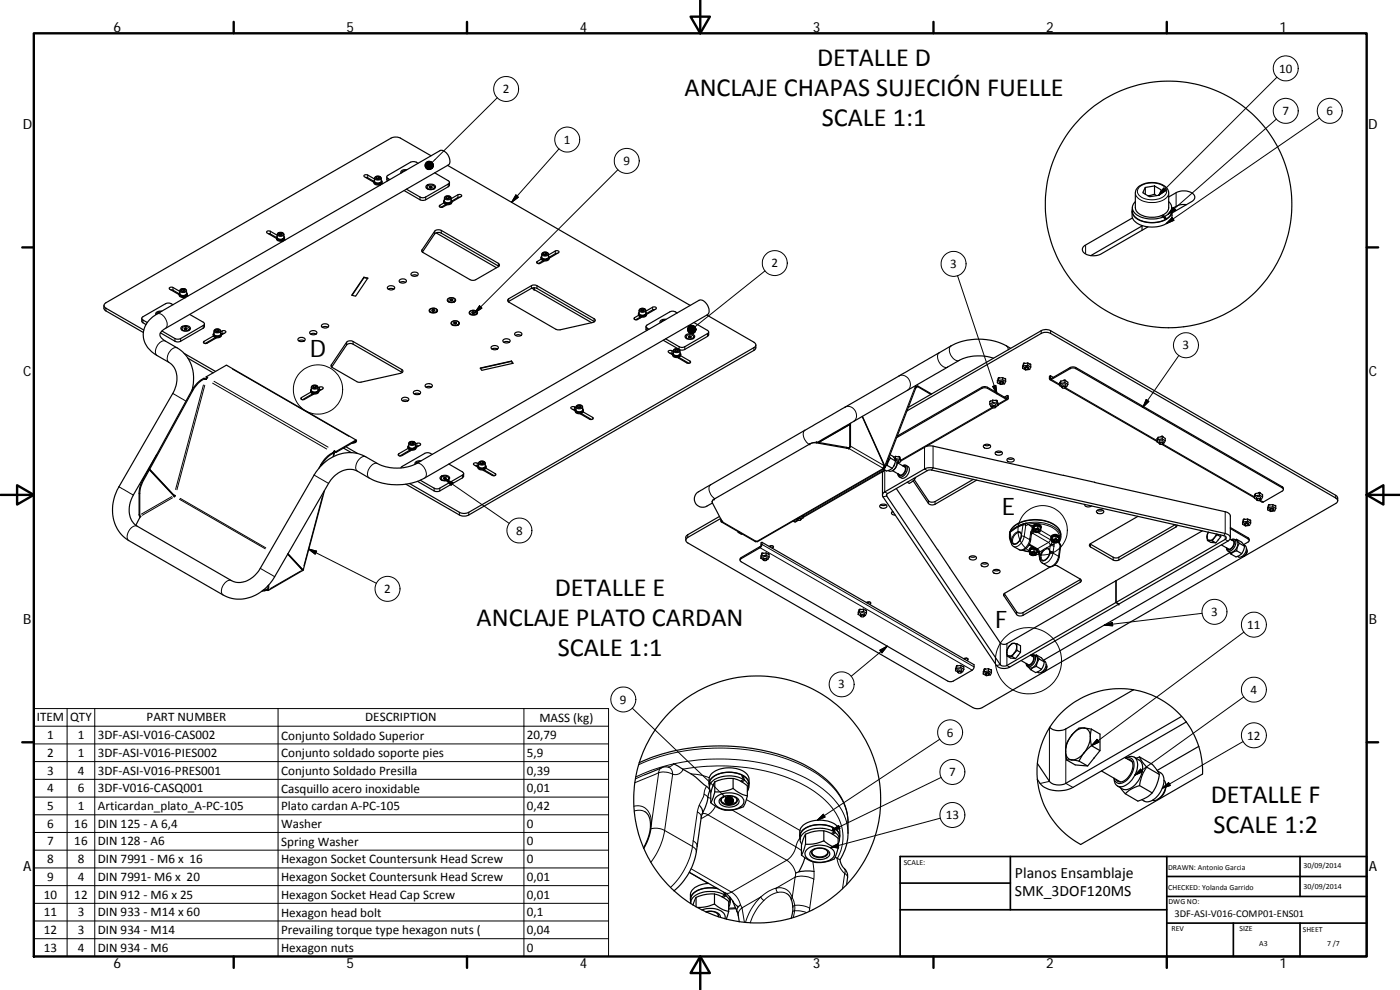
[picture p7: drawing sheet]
<svg xmlns="http://www.w3.org/2000/svg" width="420mm" height="297mm" viewBox="0 0 420 297" stroke-linecap="round" stroke-linejoin="round" font-family="sans-serif">
<defs><g id="words">
<g font-size="7.9">
<text x="245.2" y="19.8">DETALLE D</text>
<text x="205.4" y="28.8">ANCLAJE CHAPAS SUJECIÓN FUELLE</text>
<text x="246.6" y="37.8">SCALE 1:1</text>
<text x="166.5" y="178.9">DETALLE E</text>
<text x="143" y="187.9">ANCLAJE PLATO CARDAN</text>
<text x="167.4" y="196.9">SCALE 1:1</text>
<text x="363.4" y="240.9">DETALLE F</text>
<text x="364.2" y="249.9">SCALE 1:2</text>
</g>
<g font-size="7.2">
<text x="93" y="107.1">D</text>
<text x="300.7" y="154.6">E</text>
<text x="298.7" y="188.3">F</text>
</g>
<g font-size="4.7">
<text x="304.6" y="263.5">Planos Ensamblaje</text>
<text x="304.6" y="268.9">SMK_3DOF120MS</text>
</g>
<g font-size="4.2">
<text x="34" y="9.6">6</text>
<text x="104" y="9.6">5</text>
<text x="174" y="9.6">4</text>
<text x="244" y="9.6">3</text>
<text x="314" y="9.6">2</text>
<text x="384" y="9.6">1</text>
<text x="6.8" y="38.7">D</text>
<text x="410.6" y="38.7">D</text>
<text x="7" y="112.9">C</text>
<text x="410.8" y="112.9">C</text>
<text x="7" y="187.1">B</text>
<text x="410.8" y="187.1">B</text>
<text x="7" y="261.3">A</text>
<text x="410.8" y="261.3">A</text>
<text x="34" y="290.4">6</text>
<text x="104" y="290.4">5</text>
<text x="174" y="290.4">4</text>
<text x="244" y="290.4">3</text>
<text x="314" y="290.4">2</text>
<text x="384" y="290.4">1</text>
</g>
<g font-size="3.9">
<text x="383.9" y="21.8">10</text>
<text x="150.9" y="28">2</text>
<text x="384.9" y="34.5">7</text>
<text x="398.1" y="34.5">6</text>
<text x="169.3" y="43.2">1</text>
<text x="187.1" y="49.6">9</text>
<text x="231.5" y="80.2">2</text>
<text x="285.2" y="80.5">3</text>
<text x="354.9" y="104.8">3</text>
<text x="154.9" y="160.4">8</text>
<text x="115.3" y="177.9">2</text>
<text x="363.5" y="184.8">3</text>
<text x="374.3" y="188.7">11</text>
<text x="251.6" y="206.6">3</text>
<text x="375.3" y="208.2">4</text>
<text x="186.1" y="211.1">9</text>
<text x="11.1" y="216.5">ITEM</text>
<text x="14.1" y="221.8">1</text>
<text x="21.1" y="216.5">QTY</text>
<text x="23.3" y="221.8">1</text>
<text x="29.3" y="221.8">3DF‐ASI‐V016‐CAS002</text>
<text x="44" y="216.5">PART NUMBER</text>
<text x="84.4" y="221.9">Conjunto Soldado Superior</text>
<text x="109.6" y="216.5">DESCRIPTION</text>
<text x="158.1" y="221.8">20,79</text>
<text x="161.9" y="216.6">MASS (kg)</text>
<text x="284.1" y="221">6</text>
<text x="374.3" y="221.9">12</text>
<text x="14.1" y="227.1">2</text>
<text x="23.3" y="227.1">1</text>
<text x="29.3" y="227.1">3DF‐ASI‐V016‐PIES002</text>
<text x="84.4" y="227.2">Conjunto soldado soporte pies</text>
<text x="158.1" y="227.1">5,9</text>
<text x="14.1" y="232.4">3</text>
<text x="23.3" y="232.4">4</text>
<text x="29.3" y="232.4">3DF‐ASI‐V016‐PRES001</text>
<text x="84.4" y="232.5">Conjunto Soldado Presilla</text>
<text x="158.1" y="232.4">0,39</text>
<text x="284.8" y="232.9">7</text>
<text x="14.1" y="237.7">4</text>
<text x="23.3" y="237.7">6</text>
<text x="29.3" y="237.7">3DF‐V016‐CASQ001</text>
<text x="84.4" y="237.8">Casquillo acero inoxidable</text>
<text x="158.1" y="237.7">0,01</text>
<text x="14.1" y="243">5</text>
<text x="23.3" y="243">1</text>
<text x="29.3" y="243.1">Articardan_plato_A‐PC‐105</text>
<text x="84.4" y="243.1">Plato cardan A‐PC‐105</text>
<text x="158.1" y="243.1">0,42</text>
<text x="283.8" y="245.8">13</text>
<text x="14.1" y="248.4">6</text>
<text x="22.3" y="248.4">16</text>
<text x="29.3" y="248.4">DIN 125 ‐ A 6,4</text>
<text x="84.4" y="248.5">Washer</text>
<text x="158.1" y="248.4">0</text>
<text x="14.1" y="253.7">7</text>
<text x="22.3" y="253.7">16</text>
<text x="29.3" y="253.7">DIN 128 ‐ A6</text>
<text x="84.4" y="253.8">Spring Washer</text>
<text x="158.1" y="253.7">0</text>
<text x="14.2" y="259">8</text>
<text x="23.3" y="259">8</text>
<text x="29.3" y="259">DIN 7991 ‐ M6 x 16</text>
<text x="84.4" y="259.1">Hexagon Socket Countersunk Head Screw</text>
<text x="158.1" y="259">0</text>
<text x="13.2" y="269.6">10</text>
<text x="14.2" y="264.3">9</text>
<text x="22.3" y="269.6">12</text>
<text x="23.3" y="264.3">4</text>
<text x="29.3" y="269.6">DIN 912 ‐ M6 x 25</text>
<text x="29.3" y="264.3">DIN 7991‐ M6 x 20</text>
<text x="84.4" y="264.4">Hexagon Socket Countersunk Head Screw</text>
<text x="84.4" y="269.7">Hexagon Socket Head Cap Screw</text>
<text x="158.1" y="264.3">0,01</text>
<text x="158.1" y="269.6">0,01</text>
<text x="13.2" y="274.9">11</text>
<text x="23.3" y="274.9">3</text>
<text x="29.3" y="274.9">DIN 933 ‐ M14 x 60</text>
<text x="84.4" y="275">Hexagon head bolt</text>
<text x="158.1" y="274.9">0,1</text>
<text x="13.2" y="280.2">12</text>
<text x="23.3" y="280.2">3</text>
<text x="29.3" y="280.2">DIN 934 ‐ M14</text>
<text x="84.4" y="280.4">Prevailing torque type hexagon nuts (</text>
<text x="158.1" y="280.2">0,04</text>
<text x="13.2" y="285.6">13</text>
<text x="23.3" y="285.6">4</text>
<text x="29.3" y="285.6">DIN 934 ‐ M6</text>
<text x="84.4" y="285.6">Hexagon nuts</text>
<text x="158.1" y="285.6">0</text>
</g>
<text font-size="3.1" x="352.5" y="275.2">3DF‐ASI‐V016‐COMP01‐ENS01</text>
<g font-size="2.4">
<text x="271.2" y="259.7">SCALE:</text>
<text x="350.6" y="260.9">DRAWN: Antonio Garcia</text>
<text x="391.2" y="260.6">30/09/2014</text>
<text x="350.6" y="267">CHECKED: Yolanda Garrido</text>
<text x="391.2" y="266.6">30/09/2014</text>
<text x="350.7" y="271.4">DWG NO:</text>
<text x="351.6" y="279.3">REV</text>
<text x="372" y="279.4">SIZE</text>
<text x="391" y="279.6">SHEET</text>
<text x="377.9" y="283.8">A3</text>
<text x="398.3" y="283.8">7 /7</text>
</g>
</g></defs>
<g fill="none" stroke="#000" stroke-width=".36">
<path d="M109.7 53.2l.7 .1 1.8 1.1a1.31 1.31 0 0 0 2.3 .5l.1-.5M112.2 54.5a1.33 1.33 0 0 0 2.3 .6l.1-.6M112.2 54.4a1.22 1.22 0 0 0 2 .7l-.1-.2M112.4 54a.75 .75 0 0 0 .1 .9 .75 .75 0 0 0 .9 .1l.7-.1M112.4 53.7l-2-1.2a.55 .55 0 0 0-.8-.1 .55 .55 0 0 0-.2 .7l2.8 1.6M112.5 53.2l.9-.3a.89 .89 0 0 1 1 .6v.9a1.16 1.16 0 0 1-2 0zM113 53.1l1 .2-.2 .3-.5 .1-.5-.2zM113 53.1v.4M113.5 53.5l.2 .1M113.5 53.5l-.4 .1M113.5 53.1v.4M113.7 55.5l.2 .1"/>
<path d="M114 54.8l.1 .1M114 54.8l.2 .1M114.1 54.9l.2 .1M114.1 55.5l-.1 .1M114.2 54.9l.1 .1M114.4 54l.1 .5-.3 .4M114.6 54.4l-.3 .6M114.6 55l.2 .1M116.1 53.1l.2 1.2M121.7 51.2l-.9 .2-.2 .4M122.1 50.9a1.24 1.24 0 0 0-1.8 1M125.5 49a2.15 2.15 0 0 0-2.3-.3l-6.9 4-.2 .6 .9 .6"/>
<path d="M127.9 55.8a1.73 1.73 0 0 1 2.8 .3 1.72 1.72 0 0 1-2.9 0zM128.1 56.2l.3 .5M128.2 55.9a1.37 1.37 0 0 1 2.2 .3 1.3 1.3 0 0 1-2.3-.1zM128.8 56.1l.3-.2 .6 .3-.8 .2zM129.1 56.3v.1M129.1 55.9v.4M129.1 56.3l.3 .1M129.4 46.7l-9.2-5.3a3.2 3.2 0 0 0-2.8 0l-85.6 49.4a.88 .88 0 0 0-.6 .9 .88 .88 0 0 0 .6 .8l11.4 6.5M129.6 56v.3M130.4 56.2l-.2 .5M130.5 51.9l4.2 2.5 .2 .2-.2 .5-6.9 4-.8 .2-.8-.1-4.2-2.4M133.4 59.9a.74 .74 0 0 0 .1 .9 .74 .74 0 0 0 .9 .2l.7-.2"/>
<path d="M133.5 59.1l.9-.3a.83 .83 0 0 1 1 .6v.9a1.12 1.12 0 0 1-2 0zM134 59.1l.5-.1 .4 .2-.1 .3-.6 .1-.4-.2zM134 59.1v.4M134.4 49.6l72.7 42M134.5 59.5l.1 .1M134.5 59.5l-.4 .1M134.5 59v.5M134.9 54.7l-.2 1.2-7.2 4.1h-1.3l-4.9-2.8M135.4 59.6l2-1.2a.63 .63 0 0 1 .7-.1 .63 .63 0 0 1 .4 .6l-2.9 1.7M135.4 59.9l.1 .6-.4 .3M138.1 59.2h-.7l-1.8 1.1M341.7 56a6.8 6.8 0 0 1 8.6 .6l.4 1v4.7a3.7 3.7 0 0 1-3.6 2.8 5.9 5.9 0 0 1-6.2-2.2l-.1-5.3 .2-.7z"/>
<path d="M343.7 56.2l2.8-.4 2 1.2-.7 1.6-2.8 .4-2-1.2zM343.7 56.2v2.1M346.5 58.3l.5 .4M346.5 58.3l-2 .4M346.5 55.8v2.5M350.7 59.1l2.3-1.3a4.4 4.4 0 0 1 5.5 .9 1.42 1.42 0 0 1-.9 1.8l-5.9 3.4M80.5 70.1h.5l2 1.2a1.31 1.31 0 0 0 2.2 .5l.2-.5M83.2 70.9a.74 .74 0 0 0 .1 .9 .74 .74 0 0 0 .9 .1h.8a1.22 1.22 0 0 1-2-.7M83.2 70.6l-2.1-1.2a.54 .54 0 0 0-.7-.2 .54 .54 0 0 0-.2 .7l2.8 1.6M83.4 70l.8-.3a.89 .89 0 0 1 1 .6v.9a1.16 1.16 0 0 1-2 0zM83.8 70l.5-.1 .4 .2-.1 .4h-.6l-.4-.2zM83.8 70v.4"/>
<path d="M84.3 70.4l-.4 .1M84.3 69.9v.5M84.3 70.4l.1 .1M84.4 72.4l.3 .1M84.7 71.7l.4 .2M84.8 72.3v.2M84.8 72.3l.1 .1M84.8 71.7l.2 .1M85 71.8l.1 .1M85.2 70.9l.2 .4-.4 .5M85.4 71.8l.2 .2M85.4 71.4l-.3 .5"/>
<path d="M85.4 71.2a1.18 1.18 0 0 1-.6 1.2 1.18 1.18 0 0 1-1.4-.2l-.3-.2-.1-.6M126.8 75.6l3.7-5.4a1.63 1.63 0 0 1 1.9-.2l17.3 9.9M130.6 69.2a1.89 1.89 0 0 1 1.8-.1l17.2 9.9 .2 .3v.5l-7 4.1-1 .2-.7-.2-14.4-8.4v-.5zM130.9 69.9l18.1 10.4M132.5 62.1l.2 .1M133.2 60.9l-1.3 .8a.6 .6 0 0 0 .3 .6 .6 .6 0 0 0 .7-.2l1.2-.7M133.2 60.4a1.26 1.26 0 0 0 1.2 .8 1.26 1.26 0 0 0 1.2-.8M133.2 60.5a1.3 1.3 0 0 0 2 .5l-.1-.2M133.2 60.3v.2M133.8 61.6v-.2l-1.5 .8M134.9 60.7l.2 .1M135 60.7l.1 .1"/>
<path d="M135.1 60.8l.1 .2M135.6 60.3a1.2 1.2 0 0 1-.7 1.1 1.2 1.2 0 0 1-1.3-.1l-.4-.4v-.4M135.6 60.5l-.4 .5M161.7 79l.2 .1M162.4 77.4a1.25 1.25 0 0 0 1.2 .9 1.25 1.25 0 0 0 1.2-.9M162.4 77.7l-1.2 .8a.38 .38 0 0 0-.1 .5 .38 .38 0 0 0 .5 .1l1.8-.8M162.4 77.1v.3M162.4 77.4a1.35 1.35 0 0 0 2 .5l-.1-.2M162.6 76.8a.76 .76 0 0 0 .1 .9 .76 .76 0 0 0 .9 .1l.7-.1M163 78.5v-.3l-1.5 .9M163.2 75.9l.5-.1 .5 .3-.2 .3-.6 .1-.4-.3zM163.2 75.9v.4"/>
<path d="M163.7 76.3l.2 .1M163.7 76.3l-.4 .1M163.7 75.8v.5M164.2 77.6l.1 .1M164.3 77.7l.2 .1M164.6 76.5l2.1-1.2a.54 .54 0 0 1 .7-.1 .54 .54 0 0 1 .2 .6l-2.8 1.7M164.6 76.8l.2 .4-.5 .5M164.8 77.1l-.3 .7M167.3 76l-.6 .1-1.9 1.1a1.27 1.27 0 0 1-1.2 .8 1.27 1.27 0 0 1-1.2-.8M339.8 63.4v1.3a4.3 4.3 0 0 0 4.2 3.3 7.4 7.4 0 0 0 7.5-2.3l.2-.7v-1.6M339.8 62.7a3.2 3.2 0 0 0 2.8 3.6 8.6 8.6 0 0 0 8.6-1.5l.5-1-.1-1.1M339.8 62.3a3.6 3.6 0 0 0 3.3 4.1 9.6 9.6 0 0 0 6.6-.5l-.5-.8"/>
<path d="M339.9 65.4l-14.1 8.1a1.47 1.47 0 0 0-1 1.6 1.47 1.47 0 0 0 1.3 1.3 5.3 5.3 0 0 0 4.3-.2l14.1-8.1M340.7 60.5a2.54 2.54 0 0 0-.7 2.6 2.54 2.54 0 0 0 1.9 1.8 9.4 9.4 0 0 0 7.3 .2M342.7 67.8l-15.4 8.9M342.7 67.7v1.4M348.5 64.7l.7 .4M348.9 64.5l.7 .4M349.2 65.2l.9 .5M349.6 64.9l.5 .8M350.7 60.5a2.44 2.44 0 0 1-.7 4.2l-.4 .2M351.6 62.3a3.1 3.1 0 0 1-1.5 3.4M351.9 62.5l1.1 .7M356.1 61.4a4.7 4.7 0 0 0-3.1 .5l-1.4 .8"/>
<path d="M31.2 91.7v.9l.4 .6 11.4 6.6M42.6 95.5v1.1l1.2 .8M48.2 93.6l-.9 .3-.3 .4M48.6 93.4a1.27 1.27 0 0 0-1.8 1M51.3 87l.6 .1 1.9 1.1a1.26 1.26 0 0 0 1.2 .8 1.26 1.26 0 0 0 1.1-.8M51.9 91.4a2.09 2.09 0 0 0-2.2-.3l-7.1 4.2 .1 .6 1.5 .9M53.8 88.1v.2M53.8 88.3a1.27 1.27 0 0 0 1.1 1 1.27 1.27 0 0 0 1.3-.7v-.3M53.8 88.3a1.37 1.37 0 0 0 2 .5l-.1-.2M54 87.4l-2.1-1.1a.55 .55 0 0 0-.7-.2 .55 .55 0 0 0-.2 .7l2.8 1.6M54 87.7a.74 .74 0 0 0 .1 .9 .74 .74 0 0 0 .9 .2l.7-.2M54.4 98.2a1.72 1.72 0 0 1 2.8 .4 1.73 1.73 0 0 1-2.9 0z"/>
<path d="M54.6 86.9l.5-.1 .4 .2-.1 .4h-.6l-.4-.2zM54.6 86.9v.4M54.6 98.6l.2 .6M54.7 98.3a1.31 1.31 0 0 1 2.2 .4 1.33 1.33 0 0 1-2.3-.1zM55.1 87.3l-.4 .1M55.1 86.8v.5M55.1 87.3l.1 .1M55.2 89.3l.3 .1M55.3 98.6l.3-.2h.4l.2 .3-.8 .1zM55.5 88.6h.2M55.6 98.8h.3M55.6 98.4v.4"/>
<path d="M55.6 98.8h.1M55.6 88.5l.1 .1M55.7 88.7l.1 .1M55.7 89.3h-.1M55.7 88.6l.1 .2M56 87.7l.1 .6-.4 .3M56 98.4v.3M56.1 88.1l-.3 .7M56.1 88.7l.3 .1M56.9 98.6l-.3 .6M56.9 94.3l4.3 2.5 .2 .3-.2 .4-7.4 4.2-1.3-.1-3.9-2.3M61.4 97.2l-.1 .9-.3 .4-7.2 4.1-1.1-.1-4.6-2.6"/>
<path d="M64.2 99.8a.74 .74 0 0 0 .1 .9 .74 .74 0 0 0 .9 .2l.7-.1M64.3 99.1l.9-.4a.84 .84 0 0 1 1 .6v.9a1.15 1.15 0 0 1-2 0zM64.8 99l1 .1-.2 .4h-.5l-.4-.2zM64.8 99v.4M65.4 99.4l-.5 .1M65.4 98.9v.5M65.4 99.4l.1 .1M66.2 99.6a1.07 1.07 0 0 1 1.5-.2l-.1 .4-1.2 .7M66.2 99.8l.2 .4-.4 .5M93 99.6a1.3 1.3 0 0 1 2.1 .3 1.19 1.19 0 0 1-1.1 .6 1.19 1.19 0 0 1-1-.8zM96.6 97.5a1.31 1.31 0 0 1 2 .3 1.19 1.19 0 0 1-1.1 .6 1.19 1.19 0 0 1-1-.7zM96.7 98.2a1.66 1.66 0 0 1 1.7 0"/>
<path d="M109.2 83.2l1.2 .2-3.7 5.5-1.2-.3zM109.2 83.2v.1M110.4 83.5l-1.2-.2-3.5 5.3M116.4 86.1a1.32 1.32 0 0 1 2.1 .3 1.23 1.23 0 0 1-1.2 .6 1.23 1.23 0 0 1-1-.8zM116.5 86.8a1.66 1.66 0 0 1 1.7 0M120 83.9a1.11 1.11 0 0 1 1.2-.3 1.11 1.11 0 0 1 .7 .9 1.24 1.24 0 0 1-2.1-.3zM120 84.7a1.62 1.62 0 0 1 1.7 0M123.4 82a1.28 1.28 0 0 1 2.1 .3 1.19 1.19 0 0 1-1.1 .6 1.19 1.19 0 0 1-1.1-.8zM123.6 82.7a1.62 1.62 0 0 1 1.7 0M128.9 93.1l.3 .6M129 92.9a1.3 1.3 0 0 1 2.2 .3 1.3 1.3 0 0 1-2.3-.2zM129.1 92.7a1.42 1.42 0 0 1 2.2 .6 1.48 1.48 0 0 1-2.5-.1z"/>
<path d="M129.6 93l.3-.1 .5 .1 .1 .2-.8 .1zM129.9 93.3h.1M129.9 92.9v.4M129.9 93.3l.3 .1M130.4 93v.3M131.2 93.1l-.3 .6M134.4 89.7a1.5 1.5 0 0 1 2.3 .4 1.41 1.41 0 0 1-2.5-.2zM134.4 90l.2 .6M134.6 89.6a1.32 1.32 0 0 1 2 .5 1.3 1.3 0 0 1-2.2-.2zM135 89.9l.4-.2 .4 .1 .1 .3-.8 .1zM135.4 90.2h-.1M135.4 89.7v.5"/>
<path d="M135.4 90.2h.2M135.5 96.9l.3 .6M135.5 96.7a1.5 1.5 0 0 1 2.4 .4 1.51 1.51 0 0 1-2.6-.1zM135.7 96.5a1.29 1.29 0 0 1 2 .5 1.3 1.3 0 0 1-2.2-.2zM135.8 89.8v.3M136.2 96.8l.3-.1 .4 .1 .1 .2-.7 .1zM136.5 97.1h.1M136.5 96.7v.4M136.5 97.1l.2 .1M136.6 90l-.3 .6M136.9 96.8v.2M137.7 96.9l-.3 .6"/>
<path d="M140.9 93.8l.3 .6M141.1 93.4a1.42 1.42 0 0 1 2.2 .6 1.49 1.49 0 0 1-2.5-.2zM141.1 93.4a1.25 1.25 0 0 1 2.1 .5 1.26 1.26 0 0 1-2.3-.2zM142 93.5l.4 .1 .1 .3-.4 .1M142 94h-.1M142 93.5v.5M142 94h.2M142 93.5l-.4 .2 .1 .3h.4M142.4 93.6v.3M143.2 93.8l-.3 .6M152.5 89.8l7.2-4.2 1-.1 17.6 10.1a.6 .6 0 0 1 .3 .8 .6 .6 0 0 1-.7 .4l-9.8 2.2-.9-.1-14.5-8.3-.4-.4zM152.6 90.6l7.1-4.2h1.2l17.5 10.1"/>
<path d="M154.5 100a1.28 1.28 0 0 1 2.1 .3 1.19 1.19 0 0 1-1.1 .6 1.19 1.19 0 0 1-1-.8zM159.6 86.5l18 10.3M160.3 86.3v.6M191 95.9h.1M191.6 94.6l-1.2 .7a.38 .38 0 0 0-.1 .6 .38 .38 0 0 0 .6 0l1.7-.7M191.6 94.2a1.41 1.41 0 0 0 2 .5M191.6 94v.2M191.8 93.6a.75 .75 0 0 0 .1 .9 .75 .75 0 0 0 .9 .2l.7-.1 .1 .1M192.2 95.4v-.3l-1.5 .8M192.4 92.8l.6-.1 .4 .2-.2 .4h-.5l-.4-.2zM192.4 92.8v.4M193 93.2l.1 .1"/>
<path d="M193 93.2l-.5 .1M193 92.7v.5M193.4 94.5l.3 .2M193.5 94.5h.1M193.6 94.5l.1 .2M193.8 93.4l2.1-1.2a.55 .55 0 0 1 .7-.2 .55 .55 0 0 1 .2 .7l-2.8 1.6M193.8 93.6l.2 .4-.4 .5M193.9 98l.2 1.2M194 94a1.25 1.25 0 0 1-.8 1.2 1.25 1.25 0 0 1-1.3-.3l-.3-.7M194 94.2l-.3 .5M196.5 92.9l-.6 .1-1.9 1.1a1.27 1.27 0 0 1-1.2 .8 1.27 1.27 0 0 1-1.2-.8M199.5 96.1l-.7 .1-.4 .5"/>
<path d="M199.9 95.8a1.27 1.27 0 0 0-1.8 1M203.2 93.9a1.94 1.94 0 0 0-2.2-.3l-7 4-.1 .6 .9 .6M208.2 96.8l4.1 2.3 .3 .3v.4l-7.1 4.2-.7 .2-1-.2-4-2.3M212.1 94.5l14.2 8.2a.86 .86 0 0 1 .5 .8 .86 .86 0 0 1-.5 .8l-85.6 49.4a3.1 3.1 0 0 1-2.8 0l-15-8.6M212.7 99.6v1l-.4 .3-7 4h-1.4M55.3 106l9.4 5.4M56.4 107.5l7.6 4.4M57.6 117.1a11.1 11.1 0 0 0-4.4-12.7l-3.8-2.2a1.89 1.89 0 0 1-1.3-2.3l1.3-1.2 85.3-49.3a3.1 3.1 0 0 0-2.5-4.3l-85.1 49.1a6.7 6.7 0 0 0-3.1 9.5l.5 .8 1.8 1.7 4.4 2.5a6.6 6.6 0 0 1 1.5 8.7l-16.8 29.2a11.7 11.7 0 0 0 2.8 15.3l28.8 16.6a11.5 11.5 0 0 0 14.8-4.5l17-29.3a6.7 6.7 0 0 1 8.5-3.3l3.9 2.3a18.1 18.1 0 0 0 16.3-.3l85-49.1a3.1 3.1 0 0 0-2.5-4.3l-85 49.1a13 13 0 0 1-11.7 0l-4-2.3a11.7 11.7 0 0 0-14.7 5.2l-16.5 28.5a6.9 6.9 0 0 1-8.2 3.9l-28.7-16.5a6.7 6.7 0 0 1-1.4-9l7.2-12.5M61.5 113.6l.5 .1M61.9 113.1l.4 .2-.4 .6-.5-.1 .1-.2M61.9 113.1l6.1-3.5 38.9 22.5M61.9 113.1l.2 .4"/>
<path d="M64 100.8l-2.8 1.6a.5 .5 0 0 0 .1 .7 .5 .5 0 0 0 .7-.1l3-1.7M64.6 101.6v-.3l-3 1.8M65.8 100.7l.1 .1M65.9 100.6l.1 .1M65.9 100.8l.2 .1M66 100.7l.1 .2M66.4 100.3a1.25 1.25 0 0 1-1.2 .8 1.25 1.25 0 0 1-1.2-.8 1.26 1.26 0 0 0 2 .6l-.1-.1M66.4 100.2a1.19 1.19 0 0 1-.6 1.1 1.19 1.19 0 0 1-1.3-.1l-.5-.4v-.4M66.4 100.4l-.3 .5M66.5 100.2l.2 .2M67.3 100l-.9 .3M89.5 101.6a1.17 1.17 0 0 1 2 .4 1.24 1.24 0 0 1-2.1-.3z"/>
<path d="M89.7 102.3a1.62 1.62 0 0 1 1.6 0M93.2 100.2a1.62 1.62 0 0 1 1.7 0M93.2 117.3a1.3 1.3 0 0 0 1 1 1.3 1.3 0 0 0 1.3-.4l.1-.6M93.2 117.2a1.26 1.26 0 0 0 1.2 .8 1.26 1.26 0 0 0 1.2-.8M93.2 117.1v.2M93.2 117.3a1.35 1.35 0 0 0 2 .5l-.1-.2M93.3 117.7l-2.8 1.6a.5 .5 0 0 0 0 .7 .5 .5 0 0 0 .7-.1l3-1.7M93.4 116.7a.65 .65 0 0 0 0 .8 .65 .65 0 0 0 .8 .2l.9-.1M93.5 115.9l.8-.3a.91 .91 0 0 1 1.1 .6v.9a1.14 1.14 0 0 1-2 0zM93.8 118.2l-3 1.7M93.8 118.1v.3M94 115.8h.6l.4 .2-.1 .3-.6 .1-.4-.2z"/>
<path d="M94 115.8v.4M94.6 116.2l.1 .2M94.6 116.2l-.4 .2M94.6 115.8v.4M95 117.5l.1 .1M95.1 117.5l.1 .1M95.1 117.6l.2 .2M95.2 117.6l.1 .2M95.4 116.4l.5-.2a.59 .59 0 0 1 .7-.2 .59 .59 0 0 1 .3 .6l-1.3 .8M95.4 116.7l.2 .5-.4 .4M95.6 117.1l-.3 .7M95.7 117.1l.2 .1"/>
<path d="M96.5 116.9l-.9 .2M99.6 110.1l4.4-6.6a1.65 1.65 0 0 1 2-.2l14.7 8.5M104 102.7a1.61 1.61 0 0 1 2-.2l14.6 8.4a.61 .61 0 0 1 .3 .7 .61 .61 0 0 1-.7 .4l-12.5 2.7-8-4.4-.3-.4v-.4zM120.6 119.5a1.31 1.31 0 0 1 2.1 .4 1.24 1.24 0 0 1-2.2-.2zM124.2 117.5a1.17 1.17 0 0 1 1.1-.4 1.17 1.17 0 0 1 .9 .9 1.25 1.25 0 0 1-2.1-.4zM124.3 118.2l.6-.2 1.1 .2M127.7 115.5a1.31 1.31 0 0 1 2.1 .3 1.2 1.2 0 0 1-1.2 .6 1.2 1.2 0 0 1-1-.8zM127.8 116.1l.9-.2 .8 .2M144.1 110.4l9.4-2.1 .5 .7-9.4 2.1zM147.5 104a1.32 1.32 0 0 1 2.1 .4 1.22 1.22 0 0 1-1.2 .6 1.22 1.22 0 0 1-1-.8zM147.6 104.7l.9-.2 .8 .2M151 102a1.31 1.31 0 0 1 2.1 .3 1.26 1.26 0 0 1-2.2-.1z"/>
<path d="M151.2 102.7l.6-.2 1.1 .2M153.5 108.3v.2M153.9 109l-.4-.6-9.3 2.1M154.7 100.6a1.62 1.62 0 0 1 1.7 0M199 102.1l4.6 2.6M201 105.9a.99 .99 0 0 1 1.2 .9 1.33 1.33 0 0 0 2-.6M201.8 106.2l-.2 .1M201.9 106.3a1.32 1.32 0 0 0 .9 1 1.32 1.32 0 0 0 1.4-.4l.1-.6M201.9 106.3a1.3 1.3 0 0 0 2 .5l-.2-.1M201.9 106.1v.2M202.1 105.8a.74 .74 0 0 0 .1 .9 .74 .74 0 0 0 .8 .1l.7-.1M202.1 105.5a1.2 1.2 0 0 0-1.6-.2l.2 .5 1.2 .6"/>
<path d="M202.2 105l.5-.4 1 .2 .4 .3v1a1.14 1.14 0 0 1-2 0zM202.7 104.9l.5-.1 .4 .3-.1 .3-.6 .1-.4-.3zM202.7 104.9v.4M203.2 105.3l.1 .1M203.2 105.3l-.4 .1M203.2 104.8v.5M203.6 106.6l.1 .1M203.7 107.5v-.3l3.1 1.8M203.7 106.6l.1 .1M203.7 106.7l.3 .1M203.8 106.7l.2 .1M204.1 105.8l.1 .5-.4 .4"/>
<path d="M204.2 106.1l-.2 .7M204.2 106.7l2.9 1.7a.51 .51 0 0 1-.1 .6 .51 .51 0 0 1-.7 0l-3-1.7M205.8 100.5a1.77 1.77 0 0 1 2.7 .5 1.69 1.69 0 0 1-2.9 0zM205.9 101.1l.2 .5M206.1 100.7a1.33 1.33 0 0 1 2.1 .4 1.29 1.29 0 0 1-2.3-.1zM206.9 100.8l.5 .1 .1 .2-.4 .2M206.9 101.2l.3 .1M206.9 100.8l-.3 .2 .1 .3h.4M206.9 101.2v.1M206.9 100.8v.4M207.4 100.9v.3M208.2 101.1l-.2 .5"/>
<path d="M226.8 103.5v1l-.5 .6-85.6 49.4a3.1 3.1 0 0 1-2.8 0l-16.1-9.2M274.8 115.7l.1 .4-9.2 24.2M274.9 116.2l.1 .1M275.4 115.8l-.4 .2v.3M275.4 115.8v.2M275.4 116l-.4 .3M275.4 115.8l4.2 2.4M275.4 116l4 2.3M298.2 107.5a13.6 13.6 0 0 0-10.3 .6l-42.6 24.6M299.7 113.3l-.4 1.6M299.7 113.3v.9M300 114.7v.1"/>
<path d="M300.2 115.1a.48 .48 0 0 1 .1-.7 .48 .48 0 0 1 .7 .2l.2 .3-.3 .2M300.2 114.7a.45 .45 0 0 1 .5-.1 .45 .45 0 0 1 .3 .5 .45 .45 0 0 1-.6 .1 .45 .45 0 0 1-.2-.5zM300.9 113.3l.9 .4v.8M300.9 114l-1.2 .2-.4 .7M300.9 113.3h-1.2M300.9 113.3v.7M300.9 114l.9 .5M301.2 114.7v.1M301.8 114.5l-.3 .7-1.2 .2-1-.5M302.3 118.7l.3 .1v.8l-.3 .3-5.9-3.4-1.5-.1-25.8 14.9M302.3 118.7v.7l-.3 .1-5.6-3.3-.8-.2-.7 .1-25.7 14.8M302.3 118.7l-.9 .4"/>
<path d="M302.4 119.8l-2.9 1.7M303.3 104.5a18.2 18.2 0 0 0-14.5-2.1l-3.4 1.4-74.6 43.1a2.83 2.83 0 0 0-1.8 4.5 3.3 3.3 0 0 0 4.5-.3l.3-.2M307.1 109.3l-.2 1.2M307.2 109v.8M307.2 109l-.1 .2M307.5 110.3v.2M307.8 110.8l-.1-.1a.41 .41 0 0 1 .4-.4 .41 .41 0 0 1 .4 .4l-.1 .1a.43 .43 0 0 1-.7 0 .43 .43 0 0 1 .1-.6 .45 .45 0 0 1 .6-.1 .45 .45 0 0 1 .1 .6v.1M308.5 108.9l.8 .4v.8M308.5 109.6l-1.3 .2-.3 .7M308.5 108.9l-1.3 .1M308.5 108.9v.7M308.5 109.6l.8 .5"/>
<path d="M308.7 110.3v.2M309.3 110.1l-.3 .7-1.2 .2-.9-.5M315.1 113.9l2.9 1.7M315.2 112.7v.8l.3 .1 5.9-3.4h1.3l62.1 35.8 .3 .4 .1 .5M315.2 112.7l-.3 .2v.8l.5 .2 6-3.4h1.3l62.4 36.1-.1 .6-5.9 3.4-.3 .1-.9-.5M315.2 112.7l.9 .5M318.1 114.7v.1M318.1 114.7l-.1 1M318.4 114.3l-.3 .4M318.4 115l-.4 .7 .6 .4v-.6M318.4 114.3v.7M318.8 116.1a.41 .41 0 0 1 .6-.2 .41 .41 0 0 1 .2 .5 .43 .43 0 0 1-.5 .1 .43 .43 0 0 1-.3-.4z"/>
<path d="M318.9 116.4a.34 .34 0 0 1-.2-.4 .34 .34 0 0 1 .4-.2 .41 .41 0 0 1 .6 0 .41 .41 0 0 1 0 .6h-.1M319.5 116.5l27.7 16M319.6 114l.9 .7v.7M319.6 114l-1.2 .3M319.6 114v.8M319.6 114.8l-1.2 .2M319.6 114.8l.9 .6M320.5 115.4l-.4 .7h-.2v-.6M99.9 135.8a9.1 9.1 0 0 0-4.2 4.7M99.9 135.8l.2 .1a8.4 8.4 0 0 0-3.7 3.8M100 135.8l.1 .1M100.2 135.8h-.2"/>
<path d="M100.2 135.8l.1 .2-.2 .1v-.2M100.3 136l-.2 1M100.4 135.5l-.2 .3M100.4 135.3l.4 .2M100.4 135.3v.2M100.4 135.5l.4 .3M100.4 135.3l-.4 .5M100.8 135.5v.3M103 134.4l2.4 1.4M103.8 134l3.5 2.1M105.6 133a.95 .95 0 0 0 1.3-.9l-6.1 3.4M106.1 132.7l.7-.3-6 3.4"/>
<path d="M120.8 120.2a1.62 1.62 0 0 1 1.6 0M122.5 134.5l-2.8 1.7a.5 .5 0 0 0 .1 .6 .5 .5 0 0 0 .6 0l3-1.7M122.5 133.9v.3M122.7 133.6a.63 .63 0 0 0-.1 .8 .63 .63 0 0 0 .8 .2h1l-.4 .2a1.25 1.25 0 0 1-1.5-.6M122.7 132.8l.8-.4 .8 .2 .4 .3v1a1.12 1.12 0 0 1-2 0zM123.1 135l-3.1 1.8M123.1 135v.3M123.2 132.7l.6-.1 .4 .3-.1 .3-.6 .1-.4-.3zM123.2 132.7v.4M123.8 133.1l.1 .1M123.8 133.1l-.4 .1M123.8 132.6v.5"/>
<path d="M124.2 134.4l.3 .2M124.3 134.4l.1 .1M124.4 134.5l.1 .1M124.7 133.3a1.23 1.23 0 0 1 1.5-.1l-.1 .4-1.2 .7M124.7 133.6l.1 .5-.4 .4M124.9 133.9a1.18 1.18 0 0 1-.7 1.2 1.18 1.18 0 0 1-1.3-.2l-.4-.3v-.4M124.9 134.2l-.4 .4M124.9 134l.2 .1M125.7 133.8a1.01 1.01 0 0 0-1.1 .8 1.34 1.34 0 0 1-2.1-.6M126 138.5l-.9 .2-.3 .5M126.4 138.3a1.27 1.27 0 0 0-1.8 1M129.7 136.3a1.98 1.98 0 0 0-2.2-.3l-6.8 4-.4 .4"/>
<path d="M134.7 139.2l4.1 2.4 .3 .4v.3l-7.6 4.4-1-.1-4.4-2.5M142.6 139.7a.77 .77 0 0 1 1 .7 1.36 1.36 0 0 0 2.2-.4M143.4 139.9l-.2 .1M143.5 139.8v.3M143.6 139.5a.75 .75 0 0 0 .1 .9 .75 .75 0 0 0 .9 .1l.7-.1M143.6 139.2a.99 .99 0 0 0-1.5 0l1.4 1M144.2 138.6h.6l.4 .2-.2 .3-.5 .1-.4-.2zM144.2 138.6v.4M144.8 139l.1 .1M144.8 139l-.4 .1M144.8 138.6v.4M145.6 139.5l.2 .5-.4 .4"/>
<path d="M145.8 139.8l-.3 .7M171.8 122.8l.9 .3M172.6 123l-.2 .2M172.9 122.3a1.13 1.13 0 0 0-1.6-.1l.1 .4 1.3 .7M172.9 122.6a.75 .75 0 0 0 0 .9 .75 .75 0 0 0 .9 .2l.7-.2v.3a1.19 1.19 0 0 1-1.8-.8M172.9 121.8l.8-.3 .8 .1 .3 .4v1a1.12 1.12 0 0 1-1.9 0zM173.4 121.8l.6-.1 .4 .2-.1 .3-.6 .1-.4-.2zM173.4 121.8v.4M174 122.2l.1 .1M174 122.2l-.4 .1M174 121.7v.5M174.4 123.5l.3 .2"/>
<path d="M174.5 124.1v.3M174.5 124.1l3 1.8M174.5 123.4l.1 .1M174.6 123.5l.1 .2M174.8 122.6l.2 .6-.4 .3M175 123.6l3 1.7a.6 .6 0 0 1-.4 .6 .6 .6 0 0 1-.7-.1l-2.8-1.7M175 123a1.17 1.17 0 0 1-.6 1.1 1.17 1.17 0 0 1-1.3-.1l-.3-.2-.1-.6M175 123.2l-.3 .5M175 123.1a1.24 1.24 0 0 1-1.1 .8 1.24 1.24 0 0 1-1.2-.8M245 132.6l9.7 1.8M254.7 134.4v.3M254.7 134.7l-9.7-1.8-1.5 .1-29.2 16.8-.5 .6v.5"/>
<path d="M255 127.1v6.9l-.3 .4M255 127.4l-9.3 5.4M255.3 127l-.1 6.9-.5 .8M258.8 125l6.6 14.7-.5 .7h.6M258.8 124.9l6.7 14.9M265.3 140l.1 .2M265.5 139.8l.1 .3M265.5 139.8l.2 .2-.3 .2M266.2 139.6l1.6 .9M266.2 139.6l-.3 .1M266.7 137.4l-.6 1.6M266.9 137l.4 .5"/>
<path d="M267.1 136.4l.9 .5 .7 1.4M267.3 137.5l1.4 .8M267.3 137.5l-.8 1.2-.3 .9M268.5 137.7a1.85 1.85 0 0 1-.1 3 1.3 1.3 0 0 1-1.8 .5M268.5 139.2l-.3 .8M268.7 136.9l-.5 .3M268.7 137.6l-.1 .1M268.7 136.9v.7M268.7 137.6l1.2 .2 .4 .7M268.7 136.9l1.2 .1M268.7 138.3l-.3 1.2-.6 1M269.2 138.6l.4 .4"/>
<path d="M269.2 138.7l.3 .2M269.7 138.3v.6M269.9 137l.4 1.5M269.9 137v.8M270.3 138.5l-.6 .4M270.9 139.7a.92 .92 0 0 1 1.1 0 .92 .92 0 0 1 .3 1.1 2.39 2.39 0 0 1-2.3 2.3l-.4-.4-.1-.5a.92 .92 0 0 0 .9 .6 .92 .92 0 0 0 .9-.7 1.53 1.53 0 0 0 0-2.4h-.4M271.1 139.8a1.27 1.27 0 0 1 0 2.3 .8 .8 0 0 1-1.4 .2M271.9 139.6a1.88 1.88 0 0 1 .2 3.3 1.42 1.42 0 0 1-2.2 .2M272.2 123.3l40.3-23.2a3.1 3.1 0 0 1 2.8 0l85.6 49.3a.87 .87 0 0 1 .6 .8 .87 .87 0 0 1-.6 .9l-106.1 61.2a3.1 3.1 0 0 1-2.8 0l-85.6-49.4a.88 .88 0 0 1-.6-.8 .88 .88 0 0 1 .6-.9l9.8-5.6M272.6 122.2l39.9-23a2.94 2.94 0 0 1 2.8 0l85.6 49.4 .5 .6 .1 1.1M277.9 134l2.1-.1 48.6 10.8M295.2 133.7a1.21 1.21 0 0 1 2.1 .4 1.29 1.29 0 0 1-2.2-.3z"/>
<path d="M295.4 133.5a1.62 1.62 0 0 0 1.6 0M297 121.3l.4 .7h.3M297.7 121.5v.5M297.9 120.1l-.9 .4v.8M297.9 120.1h1.3M297.9 120.8l-.9 .5M297.9 120.1v.7M297.9 120.8l1.3 .1 .3 .8M297.9 122.3a.48 .48 0 0 1 .1-.7 .48 .48 0 0 1 .7 .2l.2 .3-.3 .2M297.9 121.9a.4 .4 0 0 1 .5-.1 .4 .4 0 0 1 .2 .5 .4 .4 0 0 1-.5 .1 .4 .4 0 0 1-.2-.5zM298 122.4l-27.7 16M298.7 135.7a1.23 1.23 0 0 1 2.1 .4 1.29 1.29 0 0 1-2.1-.2z"/>
<path d="M298.9 121.5v.5M298.9 135.6a1.62 1.62 0 0 0 1.7 0M299.2 120.1l.3 .9v.7M299.2 120.1v.8M299.5 121.7l-.6 .3M302.2 137.8a1.36 1.36 0 0 1 2.2 .2 1.24 1.24 0 0 1-2.2-.1zM302.4 137.6a1.65 1.65 0 0 0 1.7 0M347.3 131.6v.1M347.3 131.6l-.1 1M347.6 131.2l-.3 .4M347.6 131.9l-.4 .7 .7 .4M347.6 131.2v.7"/>
<path d="M347.9 132.4v.6M348 133a.42 .42 0 0 1 .6-.3 .42 .42 0 0 1 .2 .6 .46 .46 0 0 1-.5 .1 .46 .46 0 0 1-.3-.4zM348.1 133.3l-.2-.2a.53 .53 0 0 1 .6-.5 .53 .53 0 0 1 .5 .5l-.2 .2M348.7 133.3l27.8 16M348.8 130.9l.9 .7v.6M348.8 130.9l-1.2 .3M348.8 130.9v.8M348.8 131.7l-1.2 .2M348.8 131.7l.9 .5M349.1 132.4v.6M349.7 132.2l-.3 .7-.3 .1M44.7 140.7l12.9-23.6a8.5 8.5 0 0 1 3.6-3.6l.3 .1a8.1 8.1 0 0 0-3.7 3.6l-12.9 23.6 7.3 7.8"/>
<path d="M44.7 140.7l7.3 7.8 .4 .1M44.7 140.7l.2 .1M44.8 140.9l-1.7 3.2a8.1 8.1 0 0 0-1.2 4v6.5a.47 .47 0 0 1 0 .8l-1.1 2.2M44.8 140.9l-.2-.1-1.7 3.2a8.3 8.3 0 0 0-1.1 4v6.6l.3 .5M44.8 140.9l7.3 7.9a.25 .25 0 0 0 .3 .2 .25 .25 0 0 0 .1-.3l-.3-.1M52.2 148.6l.1 .1M97.4 147.2l-6.4 23.7M132.2 143.1a1.72 1.72 0 0 1 2.7 .4 1.72 1.72 0 0 1-2.9-.1zM132.4 143.5l.2 .6M132.4 143.3a1.35 1.35 0 0 1 2.2 .3 1.32 1.32 0 0 1-2.2-.2zM133.4 143.3h.4l.2 .3-.4 .2M133.4 143.3v.4"/>
<path d="M133.4 143.7h-.1M133.4 143.7l.2 .1M133.4 143.3l-.3 .1 .5 .4M133.8 143.3v.4M134.6 143.5l-.2 .6M139.1 142.1v.8l-.3 .5-7.3 4.1-1.2-.2-5-2.9M143.5 140.1a1.38 1.38 0 0 0 1.9 .5l-.1-.2M143.5 140.1a1.28 1.28 0 0 0 .9 1 1.28 1.28 0 0 0 1.3-.5l.1-.5M145.2 140.3l.1 .1M145.2 141.2v-.3l3.1 1.8M145.3 140.3l.1 .1M145.3 140.4l.2 .1"/>
<path d="M145.4 140.4l.1 .1M145.8 140.5l2.9 1.7a.6 .6 0 0 1-.3 .6 .6 .6 0 0 1-.7-.2l-2.8-1.6M213.7 150.5v.1M213.8 150.9l2.7 5.2M215.9 155l-9.5 5.4-.6 .7v1M216.4 155.8v.7h.5l-.4-.4M216.5 156.1v.1M216.5 156.2l.2 .1M221.6 159.8l.9 .5 .3-.1M221.6 159.5v.3M221.7 159.6l-.1 .2M239.1 155.7l.2-.1 .2 .4"/>
<path d="M239.5 155.7a.45 .45 0 0 1 .5-.1 .45 .45 0 0 1 .3 .4 .42 .42 0 0 1-.6 .2 .42 .42 0 0 1-.2-.5zM239.6 156.1l-1 .5-.5-.2M239.6 155.4a.43 .43 0 0 1 .6 0 .43 .43 0 0 1 .1 .6h-.1M240.8 154.7l.3 .7-.7 .3v-.5M241 154.6l.1 .8M264.2 151.5a1.17 1.17 0 0 1 2 .5 1.26 1.26 0 0 1-2.2-.2zM264.3 151.5l.8 .2 .8-.2M265.1 147.9l12.4-7.2 .8-.3 1.4-.1 88 19.8a1.29 1.29 0 0 1 1.2 .5 1.29 1.29 0 0 1 .1 1.4l-66 38.2a3.5 3.5 0 0 1-3.9-.5l-34.1-50.6-.2-.6zM265.1 141.4l-.3 .5v6.7M265.3 140.2l.2 .2M265.3 140.2l-.2 .1M265.4 140.1l-.1 .1"/>
<path d="M265.4 140.6l-38.1 22-.7-.2-10.1-5.8M265.4 140.2h.1M265.4 140.2l.3-.1-.2 .3M265.6 141.1l-24.5 14.1M266.1 148.3l12.2-7.1 1.1-.2 87.9 19.7a.61 .61 0 0 1 .6 .4 .61 .61 0 0 1-.2 .7l-65.5 37.9a1.81 1.81 0 0 1-2-.3l-34.1-50.6zM267.8 140.5l-1.7 .8-1-.6M267.8 153.5l.3 .2M267.9 153.4a.54 .54 0 0 0-.3 .7 .54 .54 0 0 0 .6 .4l.5 .1M269 146.6l12.4 18.3M271.6 140.2l-2.4-1.4v.2a2.59 2.59 0 0 1-1.4 2.2l2.4 1.4M274.2 143.5l.3 .2M274.8 143.2l-.4 .7-1 .9-.5 .2-.6-.3"/>
<path d="M292.1 143.8l-11.5 6.7a1.76 1.76 0 0 1-2-.3l-4.2-6.3M293.1 144.1l-12.5 7.2a1.67 1.67 0 0 1-2-.3l-4.5-6.7M303.1 159.6a7 7 0 0 1 6.5-3.6 8.8 8.8 0 0 1 8.5 3.2l.2 .8a4 4 0 0 1-.4 2.7M304.7 158.4l-1.5 1-.2 .7M306.2 159.8a2.29 2.29 0 0 1-1.9 3.3M307.6 157.2l-1.4 .4M307.9 157l.6 .3M308.5 157.3h.1M308.5 157.3l1.6 1.3M309.4 159.4l.2 .5-.3 2a2.99 2.99 0 0 1-3.3 3.1l-2-1.1-.4-.6-.6-3.2M310 157.8a1.43 1.43 0 0 1 2.4 .1v.3M310 157.9v.3"/>
<path d="M310.1 158.6l-.5 1.4M310.1 158.3a1.24 1.24 0 0 1 1.1-.8 1.24 1.24 0 0 1 1.2 .8M310.4 158.6l-.3 .7M310.4 158.1l-.3 1.2M310.4 158.1v.5M310.6 158.9a.96 .96 0 0 1 1.5 .4 .99 .99 0 0 1-1.7-.2zM310.7 159.1a.61 .61 0 0 1 .6-.3 .61 .61 0 0 1 .5 .5 .6 .6 0 0 1-.7 .3 .6 .6 0 0 1-.4-.5zM310.8 159.1a.49 .49 0 0 0 .4 .3 .49 .49 0 0 0 .5-.3M310.9 159.3h.1M310.9 159a.41 .41 0 0 1 .5-.1 .41 .41 0 0 1 .2 .4 .41 .41 0 0 1-.5 .2 .41 .41 0 0 1-.2-.5zM311.5 158.4l.8 .5M311.5 158.4l-1.1 .2"/>
<path d="M311.5 157.9l-1.1 .2M311.5 157.9l.8 .4v.6M311.5 157.9v.5M311.6 159.3h.1M312.1 157.7l.3 .5M312.1 157.7l.1 .2M312.1 157.7h-.1M312.1 157.9a1.3 1.3 0 0 0-2 .6v.1M312.1 157.9a1.14 1.14 0 0 0-1.2-.4 1.14 1.14 0 0 0-.8 .9M312.1 157.9l-.2 .1M312.2 157.9l.1 .7M312.2 157.9l-.2 .2"/>
<path d="M312.3 158.9a1.2 1.2 0 0 1-.9 .9 1.2 1.2 0 0 1-1.2-.4l-.1-.1M312.4 158.2v.2M319.2 142.6v.1M325.6 151.4a1.22 1.22 0 0 0 2 .4M328.5 144.8l39.2 8.7a1.73 1.73 0 0 1 1.5 1.3v6.6M328.6 144.7l-.1 .1M329.1 153.3a1.36 1.36 0 0 1 2.2 .2 1.26 1.26 0 0 1-2.3-.1zM329.3 153.1a1.66 1.66 0 0 0 1.7 0M341.5 154.9l-14.2 8.2-.3 .3v.5l7.1 4.1 1.2 .2 17.6-10.1 .4-.5M352.7 157.4l-17.4 10-1.2-.2-6.9-4M360.8 159.3l-25.9 14.9M362.7 159.7l-.4 1.4z"/>
<path d="M369.2 158.3l5.4 3.1 .2 .2 .1 .6M369.2 158.6l5.7 3.3-.2 .6-1.5 .9M373.2 155.8v.8M373.2 155.8l-.3 1.5M373.5 157.1v.2M373.8 157.6l-.1-.1a.4 .4 0 0 1 .4-.4 .4 .4 0 0 1 .4 .4l-.3 .1a.45 .45 0 0 1-.6 0 .45 .45 0 0 1 0-.6 .45 .45 0 0 1 .6-.1l.5 .3-.3 .4M374.4 156.4l-1.2 .2-.3 .7M374.4 155.7v.7M374.4 156.4l.9 .5M374.4 155.7l.9 .4v.8M374.4 155.7l-1.2 .1M374.7 157.1v.2"/>
<path d="M375.3 156.9l-.3 .7-1.2 .2-.9-.5M376.5 148.5h.1M376.5 148.5v1M376.8 148.8l-.3 .7 .6 .3v-.5M376.8 148.1l-.3 .4M376.8 148.1v.7M377.2 149.8a.42 .42 0 0 1 .6-.2 .42 .42 0 0 1 .2 .5 .45 .45 0 0 1-.5 .1 .45 .45 0 0 1-.3-.4zM377.3 150.1l-.2-.1a.55 .55 0 0 1 .6-.5 .55 .55 0 0 1 .5 .5l-.2 .1M378 147.7l-1.2 .4M378 148.6l-1.2 .2M378 148.6l.9 .5M378 147.7v.9"/>
<path d="M378 147.7l.9 .7v.7M378.9 149.1l-.3 .7-.3 .1v-.6M380.8 151.4l-.4 1.6M380.8 151.4v.8M381.1 152.8v.1M381.3 153.2l-.1-.1a.41 .41 0 0 1 .5-.4 .41 .41 0 0 1 .3 .5h-.1a.43 .43 0 0 1-.6 0 .43 .43 0 0 1 .1-.6 .45 .45 0 0 1 .6 0 .45 .45 0 0 1 .1 .6h-.1M382 152.1l-1.2 .1-.4 .8M382 151.4h-1.2M382 151.4v.7M382 152.1l.9 .5M382 151.4l.9 .4v.8M382.2 152.8v.1"/>
<path d="M382.9 152.6l-.3 .7-1.3 .2-.9-.5M80.1 176.8v.3M80.1 176.8l-1.1 .3M80.1 177.1l-1.5 .3M80.4 175.8v1h-.3M80.6 175.5v1.5l-.5 .1M86.3 166.3l4.4 4.7M86.4 166.1l4.5 4.8M90.6 170.8h.1M90.7 170.8l.3 .3 .1-.2M90.7 171l-.1 .3-10.1 5.9M90.8 170.9l-.1 .1"/>
<path d="M90.9 170.9l.1 .2M91 170.9h.1M91 170.9h-.1M91.1 170.9h-.2M226.7 162.5h.1M226.8 162.5h-.1M227 162.4l-.3 .1M228.7 162.7v.8l-.4 .7-6 3.5-.1 .6 62.2 36 .7 .2 1-.2 5.7-3.2 .4-.4 .1-1.3-63.6-36.7-.3 .2-.2 1.1-5.7 3.3-.4 .3v.5M228.7 165.9l-.3 1.6M228.7 165.9v.9M229 167.3v.6l-.6-.4M229.2 167.9a.41 .41 0 0 1 .5-.3 .41 .41 0 0 1 .2 .6 .44 .44 0 0 1-.5 .1 .44 .44 0 0 1-.2-.4z"/>
<path d="M229.2 168.2v-.1a.39 .39 0 0 1-.1-.5 .39 .39 0 0 1 .6-.1l.5 .3-.3 .4M229.9 166.6l-1.2 .2-.3 .7M229.9 165.9v.7M229.9 166.6l.9 .5M229.9 165.9l.9 .4v.8M229.9 165.9h-1.2M230.8 167.1l-.3 .7-.3 .1v-.6M230.8 163.9a.7 .7 0 0 1 .8-.2 .7 .7 0 0 1 .5 .6l-.4 .2M231.6 163.7l-.6 .3M281.3 164.9l3.7 5.4M281.4 164.9h.1M285 170.2l15.2 22.7a1.66 1.66 0 0 0 2 .2l32.7-18.9"/>
<path d="M290.9 167.2a1.24 1.24 0 0 1 2.1 .4 1.29 1.29 0 0 1-2.1-.3zM291.1 167a1.62 1.62 0 0 0 1.7 0M294.5 169.2a1.22 1.22 0 0 1 2.1 .4 1.26 1.26 0 0 1-2.2-.3zM294.7 169l.8 .2 .8-.2M298 171.2a1.36 1.36 0 0 1 2.2 .3 1.22 1.22 0 0 1-1.2 .6 1.22 1.22 0 0 1-1-.7zM298.2 171.1l.6 .2 1.1-.2M303 160.1v1.4l.5 1.2M306.6 160.5a2.59 2.59 0 0 1-2.5 2.7l-.3-.2-.2-.8M308.8 163.5l2.2 1.2M309.2 165l-.2 1.2M309.2 165v.6M309.2 165.6l-.2 .6"/>
<path d="M309.4 165.8a.84 .84 0 0 1 1-.2 .84 .84 0 0 1 .5 .8 .99 .99 0 0 1-1.7-.3zM309.6 166a.59 .59 0 0 1 .6-.2 .59 .59 0 0 1 .4 .5 .6 .6 0 0 1-.6 .2 .6 .6 0 0 1-.4-.5zM309.6 166a.52 .52 0 0 0 .5 .3 .52 .52 0 0 0 .5-.3M309.7 165.9a.42 .42 0 0 1 .6-.1 .42 .42 0 0 1 .2 .5 .42 .42 0 0 1-.6 .1 .42 .42 0 0 1-.2-.5zM309.7 166.3h.1M310 164.1a.93 .93 0 0 0-1.1 1.2M310.3 165.4l.9 .4M310.3 164.8l-1.1 .2M310.3 164.8v.6M310.3 165.4l-1.1 .2M310.3 164.8l.9 .4v.6M310.5 164.4a1.11 1.11 0 0 0-1.6 .8"/>
<path d="M310.5 164.5a1.29 1.29 0 0 0-1.6 .6M310.9 164.7l.1 .1M311 164.7v.2M311 164.8l-.2 .1M311 164.8a1.31 1.31 0 0 0-2.1 .6l.1 .2-2.2-.5M311 164.7l.5 .5M311 164.9l-.1 .1M311 164.9l.2 .2v.4M311.2 165.8a1.2 1.2 0 0 1-.9 .9 1.2 1.2 0 0 1-1.2-.4l-.1-.1M311.2 164.9l.1 .2M311.3 165.2v-.2v.3M311.4 165.2l.3 .6"/>
<path d="M311.5 165.2l.3 .3-.1 .3M311.6 165.7h-.4M311.9 165.4l-.1 .1M314.7 164.8a2.26 2.26 0 0 1-1.9 3.3M315.4 163.4h.9M315.4 163.4l-.2 .1M315.5 161a1.32 1.32 0 0 1 1.3-.7 1.32 1.32 0 0 1 1.1 1M315.5 161.1v.4M315.8 162.6l-.4 .8M315.8 161.2l-.2 1.3M315.8 161.2v.6M315.8 161.8l-.2 .7"/>
<path d="M315.9 162.1a1.03 1.03 0 0 1 1.7 .4 1.01 1.01 0 0 1-1.8-.3zM316.2 162.2v.1a.55 .55 0 0 0 .9-.1M316.2 162.2l.1-.1a.42 .42 0 0 1 .5-.1 .42 .42 0 0 1 .2 .5 .49 .49 0 0 1-.5 .1 .49 .49 0 0 1-.3-.4zM316.2 162.1a.51 .51 0 0 1 .7-.2 .51 .51 0 0 1 .2 .7 .51 .51 0 0 1-.7 .2 .51 .51 0 0 1-.2-.7zM316.4 169.6l1 .2 6.8 3.9 .3 .5v.3l-17.5 10.1a1.6 1.6 0 0 1-1.9-.2l-3.8-5.7v-.5l13.9-8.1M316.9 161.6l.9 .5M316.9 161l-1.1 .2M316.9 161.6l-1.1 .2M316.9 161l.9 .4a1.3 1.3 0 0 0-1.1-.8 1.3 1.3 0 0 0-1.2 .7v.1M316.9 161v.6M317.4 161.2l.1-.1a1.27 1.27 0 0 0-2 .5l.1 .2M317.4 160.8l.4 .4v.9"/>
<path d="M317.6 161.1l-.2 .1M317.6 161.1a1.27 1.27 0 0 0-2.1 .2M317.6 162.6l.3 .1M317.6 161.1l.2 .7M317.8 162.1a1.3 1.3 0 0 1-2.2 .4M317.9 162.7l.4 1.1-.5 3.4a2.81 2.81 0 0 1-3.3 2.7l-2.1-1.3-.7-2.8M324.3 173.8l-17.3 10a1.79 1.79 0 0 1-1.9-.2l-3.7-5.5M334.9 174.2v6.6l.9 .5-.9-.5M334.9 174.2v6.6M362.3 161.1l.1 1.1M362.3 161.1l.2 .8 .5 .2M363 162.1l-.6 .1"/>
<path d="M363 162.1l.8 .2M363.8 162.3l1.1 .6M364.5 161.3l-.9 .7-.6 .1M364.5 161.3l-.7 1M365.1 160.2l-.6 1.1M365.3 160.3v.1M365.3 160.4l-.8 .9M365.3 160.4l1.1 .7M365.7 161.9l-.1 .1M366.4 160.5v.6l-1.5 1.8-1.5-.1-1-.6M366.6 163.5l2.2 1.3M368.1 164.4h.1"/>
<path d="M368.8 165.5l.6 .7M369.1 165.8l-56 32.3M369.1 161.7l1.1 .7M369.5 161.9h.1M369.5 161.9a.89 .89 0 0 1 1.1 0 .89 .89 0 0 1 .3 1.1 2.25 2.25 0 0 1-2.5 2.2l-.3-.8M369.5 161.9a.91 .91 0 0 1 1 .5 .91 .91 0 0 1-.2 1.1 1.53 1.53 0 0 1-2.1 1.3l-.1-.4M369.7 162.1a1.27 1.27 0 0 1 .7 1.1 1.27 1.27 0 0 1-.7 1.1 .82 .82 0 0 1-1.4 .2M370.5 161.8a1.84 1.84 0 0 1 .2 3.2 1.4 1.4 0 0 1-2.2 .3M371.1 161.8l.9 1.2M371.1 161.8l1.5 .9 .9 1.2M371.1 165.2l-1 .5-.7 .5 1.5 .9 1.7-1M371.1 165.2l1.5 .9"/>
<path d="M371.1 161.8l-.4 .2M372 163l-.6 1-.3 1.2M372 163l1.5 .9M373.3 163.5a1.82 1.82 0 0 1-.1 3 1.28 1.28 0 0 1-1.8 .4M373.5 163.9l-.3 1.2-.6 1M374.1 164.6a1.68 1.68 0 0 1-1.4 2.4M374.3 165.2a1.79 1.79 0 0 1-1 1.7M257.9 182.8l-.3 1.6M257.9 182.8v.9M258.2 184.2v.5l-.6-.3M258.4 184.7a.42 .42 0 0 1 .5-.2 .42 .42 0 0 1 .3 .5 .46 .46 0 0 1-.5 .1 .46 .46 0 0 1-.3-.4zM258.5 185a.34 .34 0 0 1-.3-.4 .34 .34 0 0 1 .5-.2 .39 .39 0 0 1 .6 .1 .39 .39 0 0 1-.1 .5"/>
<path d="M259.1 183.5l-1.2 .2-.3 .7M259.1 182.8v.7M259.1 183.5l.9 .5M259.1 182.8l.9 .4v.8M259.1 182.8h-1.2M260 184l-.3 .7h-.3v-.5M260 180.8l.2-.1a.61 .61 0 0 1 .7-.2 .61 .61 0 0 1 .4 .6l-.3 .3M260.8 180.6l-.5 .3M287.1 199.7l-.3 1.5M287.1 199.7v.8M288.4 199.6v.7M288.4 199.6l.9 .4v.9"/>
<path d="M288.4 199.6l-1.3 .1M289.3 197.7l.3-.2a.49 .49 0 0 1 .7-.1 .49 .49 0 0 1 .1 .7l-.2 .1M290.1 197.4l-.6 .4M302.2 195.8l.1 1.1M302.2 195.8l.1 .7 .6 .4M302.3 196.9h.6M302.9 193.9l-.6 1.1-.1 .8M302.9 193.9l-.6 1-.1 .9M302.9 196.9l.9 .1M303.8 197l1 .6M304.4 196l-.9 .7-.6 .2M304.4 193l-.7 .2-.8 .7"/>
<path d="M304.4 196l-.6 1M304.4 193a1.22 1.22 0 0 0-1.5 .9M304.4 193l.5 .3 .2 .8M304.4 193l.9 .2M305.1 194.1l.2 1.1M305.1 194.1l-.1 .8-.6 1.1M305.3 193.2l1 .6v1.9l-1.5 1.9-1.5-.2-1-.5M305.3 195.2l1 .5M305.3 193.2l-.2 .9M305.3 195.2l-.9 .8M305.6 196.6l-.1 .1M306.4 198.2l2.3 1.3"/>
<path d="M308 199.1h.1M309.2 196.6l.9 .5M309.4 196.6a.99 .99 0 0 1 1.3 .2 .99 .99 0 0 1 0 1.3 2.08 2.08 0 0 1-2.4 1.8l-.3-.8a.93 .93 0 0 0 .9 .6 .93 .93 0 0 0 .8-.7 1.55 1.55 0 0 0 .1-2.4h-.4M309.6 196.8a1.27 1.27 0 0 1 0 2.2 .8 .8 0 0 1-1.4 .2M310.4 196.5a1.87 1.87 0 0 1 .2 3.2 1.37 1.37 0 0 1-2.2 .3M311 196.5l-.4 .2M311 196.5l1.5 .9 .9 1.2M311 199.9l-1.7 1 1.5 .9 1.7-1M311 196.5l.9 1.2M311 199.9l1.5 .9M311.9 197.7l-.9 2.2M311.9 197.7l1.5 .9"/>
<path d="M313.2 198.2a1.84 1.84 0 0 1-.1 3 1.24 1.24 0 0 1-1.8 .4M313.4 198.6l-.2 .9-.7 1.3M314 199.3a1.75 1.75 0 0 1-1.4 2.4M314.2 199.9a1.71 1.71 0 0 1-1 1.7M287.4 201v.6l-.6-.4M287.7 201.9l-.2-.1a.53 .53 0 0 1 .5-.6 .53 .53 0 0 1 .6 .6l-.2 .1M287.7 201.5a.4 .4 0 0 1 .5-.1 .4 .4 0 0 1 .2 .5 .4 .4 0 0 1-.6 .1 .4 .4 0 0 1-.1-.5zM288.4 200.3l-1.3 .2-.3 .7M288.4 200.3l.9 .6M289.3 200.9l-.4 .7h-.3v-.6M295.4 200.7l-.3 1.5M295.4 200.7v.8"/>
<path d="M295.7 202v.2M296 202.5a.39 .39 0 0 1 .3-.5 .39 .39 0 0 1 .4 .4l-.1 .1a.49 .49 0 0 1-.7 0 .49 .49 0 0 1 0-.7 .49 .49 0 0 1 .7 .1l.3 .2-.2 .4M296.7 200.6l.8 .4v.8M296.7 201.3l-1.3 .2-.3 .7M296.7 200.6l-1.3 .1M296.7 200.6v.7M296.7 201.3l.8 .5M296.9 202v.2M297.5 201.8l-.3 .7-1.2 .2-.9-.5M308.7 200.2l.6 .7M315 218.2a25 25 0 0 0-3.7 15.6M325.4 218.4a2.42 2.42 0 0 0-2.8 1.1l-.9 1.1"/>
<path d="M325.4 218.4l2.2 .4M325.4 218.4a4.6 4.6 0 0 0-3.7 2.2M325.4 218.4a2.29 2.29 0 0 1 1.8 2.7M327.6 218.8l2.5 1.5v4.9l-3.7 4.6-3.7-.3-2.6-1.5M327.6 218.8l-.4 2.3M340.2 206.9a25.1 25.1 0 0 1 15.8 9.7M340.2 206.9l-20.3 11.8a4.3 4.3 0 0 1-4.9-.5M340.2 206.9a24.9 24.9 0 0 0-25.2 11.3M354.6 214.9l-34.7 20.1a4.2 4.2 0 0 1-5-.6l-3.6-5.3M356 216.6a26.6 26.6 0 0 1 3.8 7.3M356 216.6l-34 19.7a8.8 8.8 0 0 1-9.6-.9l-1.1-1.6M191.9 228.8l-1.2 4.8a36.3 36.3 0 0 0-.4 8.8v.9a38.4 38.4 0 0 0 2.8 11.1"/>
<path d="M191.9 228.8a37.1 37.1 0 0 1 54.2-20.9 37.1 37.1 0 0 1 8 57.6M191.9 228.8a60.5 60.5 0 0 1 49.3 .5 24 24 0 0 1 12.7 13.2l.6 3.3v4.2a15 15 0 0 1-2.4 7.9M200.6 230.2l-.7-.1-1.1 .2-5.2 2.1M202.1 229.2l6 3.5 3.7 3.1a1.58 1.58 0 0 1 .8 2.5l-.5 2.6-1.3 3.3M212.8 233.9v1.2M212.9 233.4a5.7 5.7 0 0 1 5.7-3 6.1 6.1 0 0 1 6.1 2.7l.1 2M212.9 235.8a3.2 3.2 0 0 1 2.8-3.6 8.5 8.5 0 0 1 8.6 1.5l.5 1-.1 1.1M214.5 234.6v3M214.5 234.6l-1.2 3.2v3M214.5 237.6l-1.2 3.2M214.9 239.2a6.3 6.3 0 0 1 8 .2 2.05 2.05 0 0 1-1.6 3.2 6.1 6.1 0 0 1-6.7-1.4l-.2-.9zM216.2 239.6a4 4 0 0 1 5.5 .4 1.67 1.67 0 0 1-1.7 2 3.6 3.6 0 0 1-4.2-1.3l.1-.7z"/>
<path d="M216.5 239.8a1.93 1.93 0 0 0 2.5 1.6 1.81 1.81 0 0 0 2.2-1.6M216.5 239.6a3.3 3.3 0 0 1 4.7 .3 2.02 2.02 0 0 1-2.7 1.7 1.74 1.74 0 0 1-2.1-1.8zM220 233.6l2.2 .7 2.1 1.5v3M220 236.6l2.6 1.7 1.7 .5M220 233.6l-2.7 .1-2.8 .9M220 233.6v3M220 236.6l-2.7 .8-2.8 .2M223 232.7l.5 1.4M223 232.7a3.2 3.2 0 0 1 1.7 3.5M223 232.7l-.3 .2M223.1 233.9a8.7 8.7 0 0 0-9.5 .7 2.2 2.2 0 0 0-.2 3M223.1 233.9l-.8 .5"/>
<path d="M223.1 233.9l-.5-1.4a8.5 8.5 0 0 0-9.3 1.3l-.4 1v1.4M223.5 234.1a2.3 2.3 0 0 1 .8 3.3M223.5 234.1l-.8 .5M224.3 238.8l-.3 .9a3.1 3.1 0 0 1-3 3.1 7.5 7.5 0 0 1-7.7-2M319.8 225.4l.3 2.6M319.8 225.4a2.23 2.23 0 0 0 1.9 2.6M321.7 228l2.1 .4M321.7 220.6l-1.6 2.5-.3 2.3M321.7 220.6a7.8 7.8 0 0 0-1.9 4.8M321.7 228h-1.6M323.8 228.4l2.6 1.4M325.4 225.8l-1.6 2.6"/>
<path d="M325.4 225.8a4.8 4.8 0 0 1-3.7 2.2M327.2 221.1a8.1 8.1 0 0 1-1.8 4.7M327.2 221.1l.4 2.6M327.6 223.7l2.5 1.5M327.6 223.7l-2.2 2.1M328.4 227.3l-.2 .2M330.5 231.3l5.8 3.3M336.2 236.3l1.5 1.9M337.5 227.3l2.3 1.3M337.9 227.5a2.19 2.19 0 0 1 2.6-.3 2.19 2.19 0 0 1 .9 2.6 6.8 6.8 0 0 1-5.1 6.3 2.21 2.21 0 0 1-2-2.6M337.9 227.5a1.79 1.79 0 0 1 1.9 .2 1.79 1.79 0 0 1 .5 1.9 6 6 0 0 1-4.3 5.5 1.7 1.7 0 0 1-1.6-1.5M338.4 227.8a1.97 1.97 0 0 1 1.4 3 4.5 4.5 0 0 1-4.1 3.8l-.8-.8"/>
<path d="M340.4 227.2l1.5 .8a3.7 3.7 0 0 1 .6 4.6 6 6 0 0 1-5 4.3l-2.1-1.1M342 227.1l3.8 2.2 1.4 1.7 .7 1.4M342 235.7l-2.5 1-1.8 1.5 3.8 2.2 3-1.4 1.3-1.1M342 227.1l.7 1.4 1.4 1.7M342 227.1l-1.1 .4M342 235.7l3.8 2.2M344.1 230.2l-1.4 2.5-.7 3M344.1 230.2l3.8 2.2M347.4 231.3a3.4 3.4 0 0 1 1.5 5 5.8 5.8 0 0 1-4.9 4.3l-1.3-.7M347.9 232.4l-.7 2.9-1.4 2.6M349.3 234.1a3.8 3.8 0 0 1-.8 4.8 2.76 2.76 0 0 1-2.6 1.2M349.9 235.6a4.5 4.5 0 0 1-2.5 4.3"/>
<path d="M359.8 223.9l-12.5 7.3M359.8 223.9l.9 4.1 .2 4.2-36.6 21.2a25 25 0 0 1-13-19.6M193.1 254.4l.1 .2M193.2 254.6l.4 .9a36.7 36.7 0 0 0 8.7 11.8M193.5 243.5a5.3 5.3 0 0 1 1.6 5.6l-.7 2.7-1.3 2.6M195.5 247a16.2 16.2 0 0 1-2.3 7.6M209.9 241.6a2.76 2.76 0 0 1 .5 3.6l-1.4 10.4a19.3 19.3 0 0 1-6.7 11.7M217.1 241h.1M220.5 241h.1M240 249.6v1.3M240.1 249.2a5.4 5.4 0 0 1 5.4-3.1 6.6 6.6 0 0 1 6.4 2.8l.1 2M240.1 251.5a3.2 3.2 0 0 1 2.8-3.6 8.4 8.4 0 0 1 8.6 1.5l.5 1.1-.1 1"/>
<path d="M241.5 257.3l-.5 1.6-1.3 2.7-.9 .3M241.8 250.3l-1.3 3.3v3M241.8 250.3v3M241.8 253.3l-1.3 3.3M242.1 254.9a6.1 6.1 0 0 1 8.2 .5 2.14 2.14 0 0 1-1.8 2.9 6 6 0 0 1-6.7-1.3l-.2-.9zM243.4 255.3a4.1 4.1 0 0 1 5.5 .4 1.68 1.68 0 0 1-1.7 2 3.3 3.3 0 0 1-4.2-1.5zM243.7 255.5a1.93 1.93 0 0 0 2.5 1.6 1.87 1.87 0 0 0 2.2-1.6M244 255.1a3.3 3.3 0 0 1 4.4 .5 1.61 1.61 0 0 1-1.9 1.7 2.2 2.2 0 0 1-2.9-1.6zM244.3 256.7h.1M247.2 249.3l2.2 .7 2.1 1.5v3M247.2 249.3l-2.7 .1-2.7 .9M247.2 249.3v3"/>
<path d="M247.2 252.3l2.2 1.5 2.1 .7M247.2 252.3l-2.7 .9-2.7 .1M247.8 256.7h-.1M250.2 248.4l.5 1.4M250.2 248.4a3.2 3.2 0 0 1 1.7 3.5M250.2 248.4l-.3 .2M250.3 249.6l-.8 .5M250.3 249.6l-.2-.7a2.02 2.02 0 0 0-1.8-1.2 7.9 7.9 0 0 0-7.7 1.9l-.5 .9v1.4M250.3 249.6a8.3 8.3 0 0 0-9.7 1 2.11 2.11 0 0 0 0 2.7M250.6 257.2l1.5 .7M250.7 249.8a2.36 2.36 0 0 1 .8 3.4M250.7 249.8l-.8 .5"/>
<path d="M251.5 254.5l-.2 .9a3.2 3.2 0 0 1-3.1 3.1 7.8 7.8 0 0 1-7.7-1.9M252.1 257.9a5.5 5.5 0 0 0 1.8 3.4l.5 1.6-.3 2.6M202.3 267.3l5 3.8M206.9 261.7l10.6 6.2M207.3 271.1l.7 .4M208 271.5l4 2.1M208.9 269.3l-.9 2.2M208.9 269.3v2.8M210.7 273a5.8 5.8 0 0 1 6.8 1.5v1.1M211.8 273.6a3.5 3.5 0 0 1 4.4 1.4v.3M212 273.6l2.6 1.1 3.4 1.1M212 273.6a2.75 2.75 0 0 1 3.7 1.2l-.1 .3"/>
<path d="M212.5 265.1a5.3 5.3 0 0 0-5.3 3.1v1.6M214.4 268.2l2.1 .8 2.2 1.5v3M214.4 268.2l-2.7 .2-2.8 .9M214.4 268.2v3M214.4 271.2l-2.6 .9-2.5 .2M214.4 271.2l2.1 1.5 2.2 .8M215.3 266.6a7.7 7.7 0 0 0-7.8 2.1l-.3 .7 .1 1M215.4 266.7a7.7 7.7 0 0 0-7.9 2.1l-.2 2.1M215.5 274.4v.6M217.2 267.7l.3 .8M217.5 268.5a8.4 8.4 0 0 0-9.7 1l-.4 .6-.1 1M217.5 268.5l-.8 .6"/>
<path d="M217.5 267.9l.4 .9M217.5 267.9a11.2 11.2 0 0 1 3.2 3.5l.9 .7-.2 .2a1.9 1.9 0 0 0 .1 2.2l.4 2M217.9 268.8a2.32 2.32 0 0 1 .8 3.3M217.9 268.8l-.8 .5M218 275.8l3.9 .7M218.7 273.5l-.7 2.3M219 269.1l.1 1.8M219.1 269.3v1.1M219.2 269.3v.5M219.8 270.2l1.4 3.3M220.8 272.6l-2.1 .2M222.2 271.5l-.6 .6"/>
<path d="M236.1 268.1a6.2 6.2 0 0 1 1.5 6.9l-.1 .5M244.3 261.5l-2.5-.2-2.1 .3M254.1 265.5a37.1 37.1 0 0 1-29.9 11.3l-2.3-.3"/>
<circle cx="163.6" cy="76.7" r="1.1"/>
<circle cx="350.7" cy="61.3" r="37"/>
<circle cx="55" cy="87.7" r="1.09"/>
<circle cx="192.8" cy="93.6" r="1.09"/>
<circle cx="144.6" cy="139.4" r="1.1"/>
</g>
<g fill="none" stroke="#000" stroke-width=".3">
<path d="M149.2 29.3l-19.5 19.4M383.1 35.7l-32.5 28.6M383.2 23.2l-35.4 35.4M396 35.4l-46 31.7M110.4 52.6v.7M112.4 53.6a1.27 1.27 0 0 0 2 0M112.6 53.1a.97 .97 0 0 1 1.7 .4 .97 .97 0 0 1-1 .4 .97 .97 0 0 1-.7-.7zM116.4 53.6v.6M126.1 59.2v.7M127.8 59.2v.7M133.4 59.5a1.26 1.26 0 0 0 2 0M133.6 59.1a.97 .97 0 0 1 1.6 .3 .95 .95 0 0 1-.9 .4 .95 .95 0 0 1-.7-.6z"/>
<path d="M134.5 55.2v.8M137.4 58.5v.7M154.8 58.5l.8 .7-2.1 1.5zM167.8 44.7l-14.3 16M185.4 50.9l-42.9 43M340.8 58.4a5.4 5.4 0 0 0 6 2.3 4.5 4.5 0 0 0 3.9-2.3M341.9 56.2a6.3 6.3 0 0 1 7.8 .1 2.03 2.03 0 0 1-1.4 3.2 5.9 5.9 0 0 1-6.7-1.3l-.3-.9zM349.2 56.5l.7 .7-2.1 1.4zM353 58v3.7M81.1 69.4v.7M83.2 70.4a1.26 1.26 0 0 0 2 0M83.4 70a.97 .97 0 0 1 1.7 .4 .97 .97 0 0 1-1 .4 .97 .97 0 0 1-.8-.7z"/>
<path d="M126.7 75v.5M130.5 69.4v.7M132 61.6v.5M132.4 69.2v.7M149.6 79.1v.7M161.2 78.5v.5M162.6 76.3a1.26 1.26 0 0 0 2 0M162.8 75.9a.97 .97 0 0 1 1.7 .4 .96 .96 0 0 1-1 .4 .96 .96 0 0 1-.7-.7zM166.7 75.4v.7M325.8 73.6v2.5M351.8 65.3l.5 .8-2.3 1zM352.1 62.2l.7 .8-2.2 1.3z"/>
<path d="M31.8 92.5v.7M42.9 96.1v.7M47.4 94.1a3.1 3.1 0 0 1 2.4 4.3M51.9 86.3v.7M54 87.3a1.26 1.26 0 0 0 2 0M54.2 86.9a.83 .83 0 0 1 1-.4 .83 .83 0 0 1 .5 .9 1 1 0 0 1-1.6-.4zM61 97.7v.7M64.3 99.4a1.25 1.25 0 0 0 1.9 0M64.5 99a.85 .85 0 0 1 .9-.3 .85 .85 0 0 1 .6 .8 .97 .97 0 0 1-1.6-.4zM66.7 99.3v.8M143.9 91.7l.7 .8-2.1 1.4zM152.7 89.7v.7"/>
<path d="M159.5 85.8v.7M161.2 85.8v.7M178.3 95.7v.7M190.4 95.4v.4M191.8 93.2a1.24 1.24 0 0 0 2 0M192.1 92.8a.83 .83 0 0 1 .9-.4 .83 .83 0 0 1 .6 .9 .83 .83 0 0 1-1 .3 .83 .83 0 0 1-.5-.8zM194.2 98.5v.6M195.9 92.2v.8M229.6 81.3l-21.1 16.8M287.4 82.7l11.8 35.5M312.5 99.2v.9M315.3 99.2v.9"/>
<path d="M49.4 102.3a3.1 3.1 0 0 0-2.4 4.3M51.9 118l3.8 2.3M52.5 101.6v.8M53 104.3a3.1 3.1 0 0 0-2.5 4.3M54.2 101.6v.8M57.6 117.1l.2 .1M61.1 115.5l-8.4 31.4M61.2 102.5v.4M61.4 113.7l.1 .1M61.5 115.6l-8.4 31.4M63.8 115l34.3 19.7M64.2 114.4l34.3 19.8"/>
<path d="M69.8 110.7l35 20.3M90.5 119.3v.5M93.5 116.3a1.24 1.24 0 0 0 1.9 0M93.8 115.7a.82 .82 0 0 1 .9-.1 .82 .82 0 0 1 .5 .8 .99 .99 0 0 1-1.6-.4zM95.9 116.2v.7M99.4 109.5v.5M104 102.7v.7M106 102.5v.7M120.6 110.9v.8M201.6 105.3v.7M202.1 105.3a1.26 1.26 0 0 0 2 0M202.3 104.9a.99 .99 0 0 1 1.6 .4 .97 .97 0 0 1-.9 .4 .97 .97 0 0 1-.8-.7z"/>
<path d="M203.8 104.1v.7M205.5 104.1v.7M207.1 108.4v.5M212.3 100.1v.8M226.3 104.4v.7M269.8 112.8a2.55 2.55 0 0 1 3 1.2 2.55 2.55 0 0 1-.5 3.1M274.8 115.7l-9.3 24.1M275 116.3l-.1 .1M281.9 105.8a2.61 2.61 0 0 0 .5 3.7 1.78 1.78 0 0 0 2 .7M285.4 103.8a2.85 2.85 0 0 0 1.1 4.1l.7 .3 .7-.1M294.7 116.2v.3M296.4 116.2v.3"/>
<path d="M297.9 116l1-.4 .3 2.6zM300 114.7a.69 .69 0 0 1 1.2 0M302.1 103.8l.3 .4 .2 .7M302.6 119.5l-.3-.2-.3 .2v.3l-2.5 1.5M307.5 110.3a.69 .69 0 0 1 1.2 0M314.9 113.6l.3-.2 .3 .2v.3l2.5 1.4M318.6 115.5a.7 .7 0 0 1 1.3 0M319.7 116.3l27.5 15.9M321.2 110.3v.3M322.9 110.3v.3M344 119.9l.8 .5-1.8 1.8zM353.8 106.7l-10.8 15.5"/>
<path d="M96.3 139.5l.2 .1M100 135.8h.1M100.1 136.1h.1M100.2 136.1l-.3 .9M106.6 132.6v.2M106.6 132.4l.1 .3M106.7 132.1v.2M109.6 137a3.1 3.1 0 0 0-2.5 4.2M113.1 139a3.1 3.1 0 0 0-2.5 4.3M119.7 136.2v.5M122.7 133.1a1.26 1.26 0 0 0 2 0M122.9 132.7a.97 .97 0 0 1 1.6 .4 .97 .97 0 0 1-.9 .4 .97 .97 0 0 1-.8-.7z"/>
<path d="M125.1 133.1v.7M125.2 139a3.1 3.1 0 0 1 2.4 4.3M143.2 139v.7M143.6 139.1a1.26 1.26 0 0 0 2 0M143.9 138.6a.95 .95 0 0 1 1.6 .4 .98 .98 0 0 1-1.7-.3zM172.4 122.2v.7M172.9 122.2a1.26 1.26 0 0 0 1.9 0M173.1 121.8a.95 .95 0 0 1 1.6 .4 .96 .96 0 0 1-.9 .3 .96 .96 0 0 1-.8-.6zM177.9 125.3v.5M241.6 129.1a2.88 2.88 0 0 0 1 4l.2 .2 .2-.1M243 133.2h.1M245 132.6l-2 .6"/>
<path d="M245 132.7v.2M253.6 122.2a2.55 2.55 0 0 1 3.1 1.1 2.55 2.55 0 0 1-.6 3.2M254.1 134.2v.3M254.8 134.4v.2l10.1 5.8M255 127.4l-9.3 5.4M255 134l.2-.1 10.2 5.8M255.2 127.4l-.2 .2M269 138l.7 .3M277.5 134.2v6.5l.8 .5M280 133.9v6.5l-.4 .6M297.7 121.5a.69 .69 0 0 1 1.2 0M297.8 122.2l-27.5 15.9"/>
<path d="M347.9 132.4a.71 .71 0 0 1 1.2 0M348.9 133.2l27.6 15.9M35.7 146.1l4.3 2.4M40.9 157.8a3.1 3.1 0 0 0-2.4 4.3M41.8 148l.1 .1M41.8 154.4l.1 .1M42.2 154.9v.2M42.9 144l.2 .1M51.6 149l-9.2 5.2M51.8 149.4l-9.1 5.2M53.9 149.8l25.7 14.9M54.1 149.5l25.7 14.9"/>
<path d="M94.3 142.6l4.3 2.4M96.8 148.8l-5.6 21M130.3 146.5v.8M132 146.5v.8M133.6 143.8l2.4 1-.6 .8zM133.6 143.8l19.2 13.2M137.9 153.7v.8M138.8 142.6v.8M140.7 153.7v.8M148.6 142.1v.5M213.3 145.4a2.51 2.51 0 0 0 .5 3.6l.8 .6-.3 .2M214.3 149.8h.1"/>
<path d="M214.3 149.8l-.6 .7M216.6 156.2l-.2 .1M216.8 156.4l10.1 6M239.4 156l-1 .5M240.4 155v.2M265.1 140.5l-38.1 22M265.4 140.1l-.2 .2M265.4 140.9l-24.3 14.1M265.5 141.1v6.5l.9 .5M266.1 148.3v.5l-1.1 .3M278.6 150.2v.8M280.6 150.5v.8"/>
<path d="M303.1 159.6a7.5 7.5 0 0 1 7-3.6 8.5 8.5 0 0 1 8 3.3l.3 1.2M303.1 159.7l-.1 .4M303.2 159.4l-.1 .3M306.2 157.6l-1.5 .8M306.2 159.8a2.2 2.2 0 0 0-1.9 3.3M307 157.5l-.4 3a.99 .99 0 0 0-.7-1 .99 .99 0 0 0-1.2 .4 3.2 3.2 0 0 0-1.1 2.3l-.5-2.5M307 157.5l.8 .1M307 157.5l-1.7 .7-2.2 1.5M307.2 157.2l-.2 .3M307.8 157.6h.3a2.59 2.59 0 0 1 2.3-.5 8.5 8.5 0 0 1 7.3 2.9l.4 1.1-.4 1.5M307.8 157.6l-.4 3.4M307.9 157l-.3 .2 .2 .4"/>
<path d="M307.9 157a7.8 7.8 0 0 0-4 2M307.9 157a10.5 10.5 0 0 1 9.7 2.2l.6 1.1 .2 .8M309 157.6l1 .3M309.3 159.9l.3 .3M309.3 159.9l-.2 1.7M309.6 160h.4M309.7 158.8l.4 .2M309.9 158.3l-.6 1.6M310.4 159.5l-.4 .5M310.7 159.2l.2 .1M311.4 159.7l3.8 2.2 .3-.5M311.7 159.2l-.1 .1"/>
<path d="M312.3 159.1l3.2 2M352.9 157.5v.6M367.7 153.5v6.6l-.4 .6M373.5 157.1a.69 .69 0 0 1 1.2 0M377.1 149.3a.71 .71 0 0 1 1.2 0M378.2 150.1l.9 .5M381.1 152.8a.67 .67 0 0 1 1.1 0M384.8 146v.4M400.9 148.6v.8M69.2 174.1a3.1 3.1 0 0 0-2.4 4.3M78.1 170.6l4.3 2.4M79.4 177v.2"/>
<path d="M80.6 176.9l-.2-.2-.2 .4M90.1 170.3l.3 .2M90.3 171.3l-9.2 5.3M92.6 164.7l20.4 10.3M92.6 164.7l2.4 .7-.4 .9zM206.4 160.4v.8M222.5 167.3v.3M228.1 164v.3l63.7 36.8M228.4 163.5l.3-.2 63.6 36.8M229 167.3a.7 .7 0 0 1 1.2 0M232 163.8v.6M301.3 178.2v.5"/>
<path d="M303 160.1v.4M303.1 160.4l-.1 .7M303.6 162.6l-.1 .3M306.5 160.9l.9 .1M307 165.1l2 .4M307.4 161l1.9 1.2M307.4 161a3.4 3.4 0 0 1-3 3h-.2M308.8 163.5l1.2 .6M308.9 163.3l2.5 1.4M309.1 161.6l.2 .3M309.1 161.6a3.5 3.5 0 0 1-3.1 3.4l-.2-.1M309.6 166.1l.1 .2"/>
<path d="M310 160l-.4 .3M310 160l4.7 2.8M310.6 166.1l-.2 .2M311.4 164.7h-.4M311.4 164.7l.6 .9 1.8-1.1 .2-.1 .1 .3M311.6 165.6h-.4M311.8 166.1l.2-.5 .2 1-.2 .9M312.4 167.2l.1 .2M312.4 167.2h-.3v.6M312.5 166.7l-.1 .5M312.5 167.4l.3 .7M312.9 165.2l.2-.2 .2 .2-.8 1.5-.3-.1z"/>
<path d="M314.7 162.8l.4 .4 .1 .6M314.7 162.8l-3.3 1.9M314.7 164.8l-.6-.1-.8 .5M315.1 165.6l.1-.2-.2 .5M315.2 163.8l1.1 .1M315.2 163.8l-.2 1.2a.58 .58 0 0 0 .3 .5 .58 .58 0 0 0 .6 0l.1 .1M315.2 163.8l-1.2 .6a.68 .68 0 0 1 .9 .7M315.6 162.2l-.4-.3-.5 .9M316 165.9l-.8-.1a2.63 2.63 0 0 1-2.6 2.5l-.5-.8 .4-.1M316 165.9a3.3 3.3 0 0 1-3 3.2l-.2-.1M316 165.6v.3M316.2 162.3l.1 .2"/>
<path d="M316.3 162.9v1M316.3 163.9l-.3 1.7M317.2 162.3l-.2 .2M317.7 162.6l.5 .9-.5 3.4-1.7-1M317.8 167.2l-.1-.3a3.3 3.3 0 0 1-3 3.1l-.2-.1M318.1 163.3l.2 .5M324.2 173.9v.8M327.3 163.3v.8M334.1 167.2v.8M335.8 167.2v.8M367.7 160.9v.9l.8 .5M374.6 161.4v.3"/>
<path d="M258.2 184.2a.71 .71 0 0 1 1.2 0M261.2 180.7v.5M264 195.1l2.3-1.2-1.6 2zM266.3 193.9l-10.8 9M290.4 197.5v.6M300.2 192.9v6.5l-1.1 .3M302.2 196.3v3.4l.8 .5M302.2 193.1v2.3M305.1 183.6v.8M307 183.8v.8M331.4 187.6l2.4-.8 .1 1zM360.8 184l-29.4 3.6"/>
<path d="M373.3 189.7l-45.7 34M10.1 212.6h172.5v74.4h-172.5zM10.1 217.9h172.5M20.1 212.6v74.4M28.4 212.6v74.4M83.4 212.6v74.4M157.2 212.6v74.4M189.7 212.5l28.2 26.9M287.4 201a.71 .71 0 0 1 1.2 0M295.7 202a.69 .69 0 0 1 1.2 0M314.9 218.4v16l-2.7 .7M319.9 218.7v5.6"/>
<path d="M373.3 209.1l-32.7 23.5M10.1 223.2h172.5M10.1 228.5h172.5M10.1 233.8h172.5M10.1 239.2h172.5M191.7 229.4a61.6 61.6 0 0 1 49.1 .3 24.2 24.2 0 0 1 12.9 12.6l.5 1.8 .3 2.6M193.6 232.4l-2.9 1.3M197.7 231.8l-7.2 3.1M197.7 231.8l-2.2 15.2a4.5 4.5 0 0 0-4.2-5.2l-1.1 .1M197.7 231.8l1.3-.2 1.2 .1 1.7 .6M198.5 230.4l-.6 .5-.2 .9M200.6 230.2a2.11 2.11 0 0 1 1.3 2.1"/>
<path d="M201.9 232.3l-2.4 16.9M202.1 229.2l-.6 .6-.9 .4M202.1 229.2a51.5 51.5 0 0 0-11.3 3.9M202.1 229.2a61.7 61.7 0 0 1 39.8 4.3 23.2 23.2 0 0 1 11.8 12.1l.5 1.7 .3 2.7M204.9 230.8a57.7 57.7 0 0 1 37.3 5.3 20.1 20.1 0 0 1 10.6 12.9 13 13 0 0 1-1.5 8.5M205 230.8a2.53 2.53 0 0 1-3.1 1.5M207.5 232.2l3.5 .5 1.9 .7-.1 .5M211.3 238.3l.9 .6a1 1 0 0 0 1.1 .6M212.1 236l-.7 1.3-.3 1.7-1.4 3.1-.4 1.5M224 239.9l16.1 9.3-.1 .4M282 221.8l-36.8 24.3M282.5 233.3l-32.9 15.9"/>
<path d="M319.9 226.5v8.5l2.1 1.3M329.3 221.8l.6 .9-2.3 1zM342.3 230.8l.6 .8-2.3 1zM348.8 236.5l1.9-1.7 .5 .9zM373.1 222.5l-24.3 14M10.1 244.5h172.5M10.1 249.8h172.5M10.1 255.1h172.5M190.3 243.3l2-.2 1.2 .4M195.3 248.7l.4-.1a5.7 5.7 0 0 1 3.8 .6M199.5 249.2a21.3 21.3 0 0 1-4.2 9.5M199.5 249.2l8.3 4.8 .8 .6 .4 1"/>
<path d="M208 252.3l.9 .7 .3 .9M208 252.3a22.1 22.1 0 0 1-6.8 14M209.3 243.6l.8 .7 .3 .9M209.3 243.6l-1.3 8.7M210.8 244.1l1.1 .1 .6 .3M212.5 244.5l-2.1 1.2M212.5 244.5l23.6 13.6M214.7 241.9a6.3 6.3 0 0 1-2.2 2.6M216.4 240.1l.7 .9M219.7 243l19.1 11.1 .6-1.6 .7-1.1M221.2 240.1l-.7 .9M236.1 258.1a5.4 5.4 0 0 1 2.6 4.5l-.1 .6"/>
<path d="M236.1 258.1l-16.6 9.6M240.5 255.2l-1.7-1.1a6.3 6.3 0 0 1-2.7 4M243.6 255.8l.7 .9M244 258.6l.3 2.9-.1 2.3M245.2 246.1l1.9-1.8 .5 .9zM248.5 255.8l-.7 .9M249.2 254.3l2.2-1.1 .3 1zM249.6 249.2l2.1-1.5 .4 .9zM251.2 257.5a7.1 7.1 0 0 0 2.3 4.6l-.7 4.6M282.2 245.5l-33 8.8M10.1 260.4h172.5M10.1 265.7h172.5"/>
<path d="M10.1 271h172.5M10.1 276.3h172.5M206.9 261.8l5.8 3.3M207.4 260.7l12.1 7M215.6 274.7v.3M219.5 267.7l-.9 .3-1.1-.1M219.5 267.7a7.9 7.9 0 0 1 3.1 4.5l.1 .2 5.6-3.3a10.7 10.7 0 0 1 4.7-2.6l.1 .8 .3 .5M220.7 272.4l-2 .1M221.6 274.7a2.35 2.35 0 0 1 1.1-2.3l.7 4.3M223.7 276.8a17.2 17.2 0 0 1 4.6-7.7l.9 1.1a16.1 16.1 0 0 0-4 6.7M233.4 267.8a8.3 8.3 0 0 0-4.2 2.4M233.4 267.8l1.5-.1 1.2 .4"/>
<path d="M238.5 271.6l-.6 .6M238.5 271.6h.4a7.6 7.6 0 0 1 4.1 .9M238.5 271.6v.5a1.25 1.25 0 0 1-.6 1.5M238.6 263.2a7.4 7.4 0 0 1 5.6 .6M238.6 263.2l-.8 6.1 .7 2.3M238.6 263.2l-5.6 3.3a3.6 3.6 0 0 1 4.6 2.9l-.1 .6M242.1 273.8l-1.8-.5h-1.8l-.4 2M243 272.5l-.2 1M244.2 263.8l-1.2 8.7M253.4 260.6l.2 1a.51 .51 0 0 0-.1 .5 .51 .51 0 0 0 .4 .3l.5 .9M10.1 281.6h172.5"/>
<circle cx="151.9" cy="26.7" r="3.8"/>
<circle cx="385.9" cy="33.3" r="3.7"/>
<circle cx="385.9" cy="20.5" r="3.7"/>
<circle cx="399.1" cy="33.3" r="3.7"/>
<circle cx="170.2" cy="41.9" r="3.7"/>
<circle cx="188.1" cy="48.3" r="3.8"/>
<circle cx="232.5" cy="78.9" r="3.8"/>
<circle cx="286.2" cy="79.2" r="3.7"/>
<circle cx="95.4" cy="116.9" r="7.4"/>
<circle cx="355.9" cy="103.6" r="3.8"/>
<circle cx="155.9" cy="159.2" r="3.8"/>
<circle cx="312.9" cy="159.1" r="7.4"/>
<circle cx="116.3" cy="176.7" r="3.7"/>
<circle cx="308.7" cy="198.2" r="9.9"/>
<circle cx="364.5" cy="183.6" r="3.7"/>
<circle cx="376.3" cy="187.4" r="3.7"/>
<circle cx="187.1" cy="209.9" r="3.8"/>
<circle cx="252.6" cy="205.3" r="3.7"/>
<circle cx="285.1" cy="219.7" r="3.8"/>
<circle cx="376.3" cy="206.9" r="3.8"/>
<circle cx="285.8" cy="231.6" r="3.7"/>
<circle cx="376.3" cy="220.6" r="3.8"/>
<circle cx="285.8" cy="244.5" r="3.7"/>
</g>
<g fill="#000">
<circle cx="160.3" cy="86.9" r=".18"/>
<circle cx="275" cy="116" r=".18"/>
<circle cx="269.5" cy="142.2" r=".18"/>
<circle cx="310.4" cy="166.3" r=".18"/>
<circle cx="316.3" cy="162.5" r=".18"/>
<circle cx="317" cy="162.5" r=".18"/>
<circle cx="335.8" cy="181.3" r=".18"/>
</g>
<g fill="none" stroke="#000" stroke-width=".71">
<path d="M10.1 10h400.1v277h-400.1zM70.1 6.6v3.4M140.2 6.6v3.4M207.3 5h5.8l-2.9 5zM210.2 0v10M280.2 6.6v3.4M350.2 6.6v3.4M6.7 74.2h3.4M410.2 74.2h3.4M.2 148.5h9.9M5.1 145.6l5 2.9-5 2.9zM410.2 148.5l5-2.9v5.8z"/>
<path d="M410.2 148.5h9.9M6.7 222.7h3.4M410.2 222.7h3.4M70.1 287v3.4M140.2 287v3.4M210.2 287l2.9 5h-5.8zM210.2 287v10M280.2 287v3.4M350.2 287v3.4"/>
</g>
<path d="M270.1 257h140.1v30h-140.1zM303.2 257v16M350.2 257v30M390.2 257v12M270.1 265h33.1M270.1 273h80.1M350.2 277h60M350.2 269h60M350.2 263h60M370.2 277v10M390.2 277v10" fill="none" stroke="#000" stroke-width=".51"/>
<g fill="#000" stroke="#000" stroke-width=".3">
<path d="M129.9 49.1l.1 .5zM129.8 48.9l.2 .7zM129.6 48.7l.4 .9zM129.4 48.5l.6 1.1zM129.1 48.4l.9 1.2zM128.9 48.4h.2l.9 1.2zM128.6 48.4h.3l1.1 1.2zM128.3 48.5l.3-.1 1.4 1.2zM128.1 48.6l.2-.1 1.7 1.1zM127.9 48.8l.2-.2 1.9 1zM127.9 48.8l2.1 .8-2.3-.6zM127.7 49l2.3 .6-2.4-.4z"/>
<path d="M127.6 49.2l2.4 .4-2.5-.1zM127.5 49.5l2.5 .1-2.5 .2zM127.5 49.8l2.5-.2-2.4 .4zM127.6 50l2.4-.4-2.3 .7zM127.7 50.3l2.3-.7-2.1 .9zM127.9 50.5l2.1-.9-1.9 1.1zM128.1 50.7l1.9-1.1-1.7 1.2zM128.3 50.8l1.7-1.2-1.4 1.3zM128.6 50.9l1.4-1.3-1.1 1.3zM130 49.6l-.9 1.2-.2 .1zM130 49.6l-.9 1.2zM130 49.6l-.6 1.1z"/>
<path d="M130 49.6l-.4 1zM130 49.6l-.2 .8zM130 49.6l-.1 .6zM130 49.6v.3zM154.8 58.5l.8 .7-2.1 1.5zM349.2 56.5l.7 .7-2.1 1.4zM351.8 65.3l.5 .8-2.3 1zM352.1 62.2l.7 .8-2.2 1.3zM143.9 91.7l.7 .8-2.1 1.4zM208.7 98.3l.1 .5zM208.6 98.1l.2 .7zM208.4 97.9l.4 .9z"/>
<path d="M208.2 97.7l.6 1.1zM207.9 97.6l.9 1.2zM207.6 97.6h.3l.9 1.2zM207.4 97.6h.2l1.2 1.2zM207.1 97.7l.3-.1 1.4 1.2zM206.9 97.8l.2-.1 1.7 1.1zM206.7 98l.2-.2 1.9 1zM206.7 98l2.1 .8-2.3-.6zM206.5 98.2l2.3 .6-2.4-.4zM206.4 98.4l2.4 .4-2.5-.1zM206.3 98.7l2.5 .1-2.5 .2zM206.3 99l2.5-.2-2.4 .5z"/>
<path d="M206.4 99.3l2.4-.5-2.3 .7zM206.5 99.5l2.3-.7-2.1 .9zM206.7 99.7l2.1-.9-1.9 1.1zM206.9 99.9l1.9-1.1-1.7 1.2zM207.1 100l1.7-1.2-1.4 1.3zM207.4 100.1l1.4-1.3-1.2 1.3zM208.8 98.8l-.9 1.3h-.3zM208.8 98.8l-.9 1.3zM208.8 98.8l-.6 1.1zM208.8 98.8l-.4 1zM208.8 98.8l-.2 .8zM208.8 98.8l-.1 .6z"/>
<path d="M208.8 98.8v.3zM297.9 116l1-.4 .3 2.6zM344 119.9l.8 .5-1.8 1.8zM133.6 143.8l2.4 1-.6 .8zM92.6 164.7l2.4 .7-.4 .9zM264 195.1l2.3-1.2-1.6 2zM331.4 187.6l2.4-.8 .1 1zM329.3 221.8l.6 .9-2.3 1zM342.3 230.8l.6 .8-2.3 1zM348.8 236.5l1.9-1.7 .5 .9zM219.9 239.7l.2 .5zM219.8 239.5l.3 .7z"/>
<path d="M219.6 239.3l.5 .9zM219.4 239.1l.7 1.1zM219.1 239.1l1 1.1zM218.9 239l.2 .1 1 1.1zM218.6 239h.3l1.2 1.2zM218.3 239.1l.3-.1 1.5 1.2zM218.1 239.2l.2-.1 1.8 1.1zM217.9 239.4l.2-.2 2 1zM217.9 239.4l2.2 .8-2.4-.6zM217.7 239.6l2.4 .6-2.5-.4zM217.6 239.8l2.5 .4-2.5-.1zM217.6 240.1l2.5 .1-2.5 .2z"/>
<path d="M217.6 240.4l2.5-.2-2.5 .5zM217.6 240.7l2.5-.5-2.4 .7zM217.7 240.9l2.4-.7-2.2 .9zM217.9 241.1l2.2-.9-2 1.1zM218.1 241.3l2-1.1-1.8 1.2zM218.3 241.4l1.8-1.2-1.5 1.3zM218.6 241.5l1.5-1.3-1.2 1.3zM220.1 240.2l-1 1.2-.2 .1zM220.1 240.2l-1 1.2zM220.1 240.2l-.7 1.1zM220.1 240.2l-.5 1zM220.1 240.2l-.3 .8z"/>
<path d="M220.1 240.2l-.2 .6zM220.1 240.2l-.1 .3zM245.2 246.1l1.9-1.8 .5 .9zM249.2 254.3l2.2-1.1 .3 1zM249.6 249.2l2.1-1.5 .4 .9z"/>
</g>
<use href="#words"/>
</svg>
